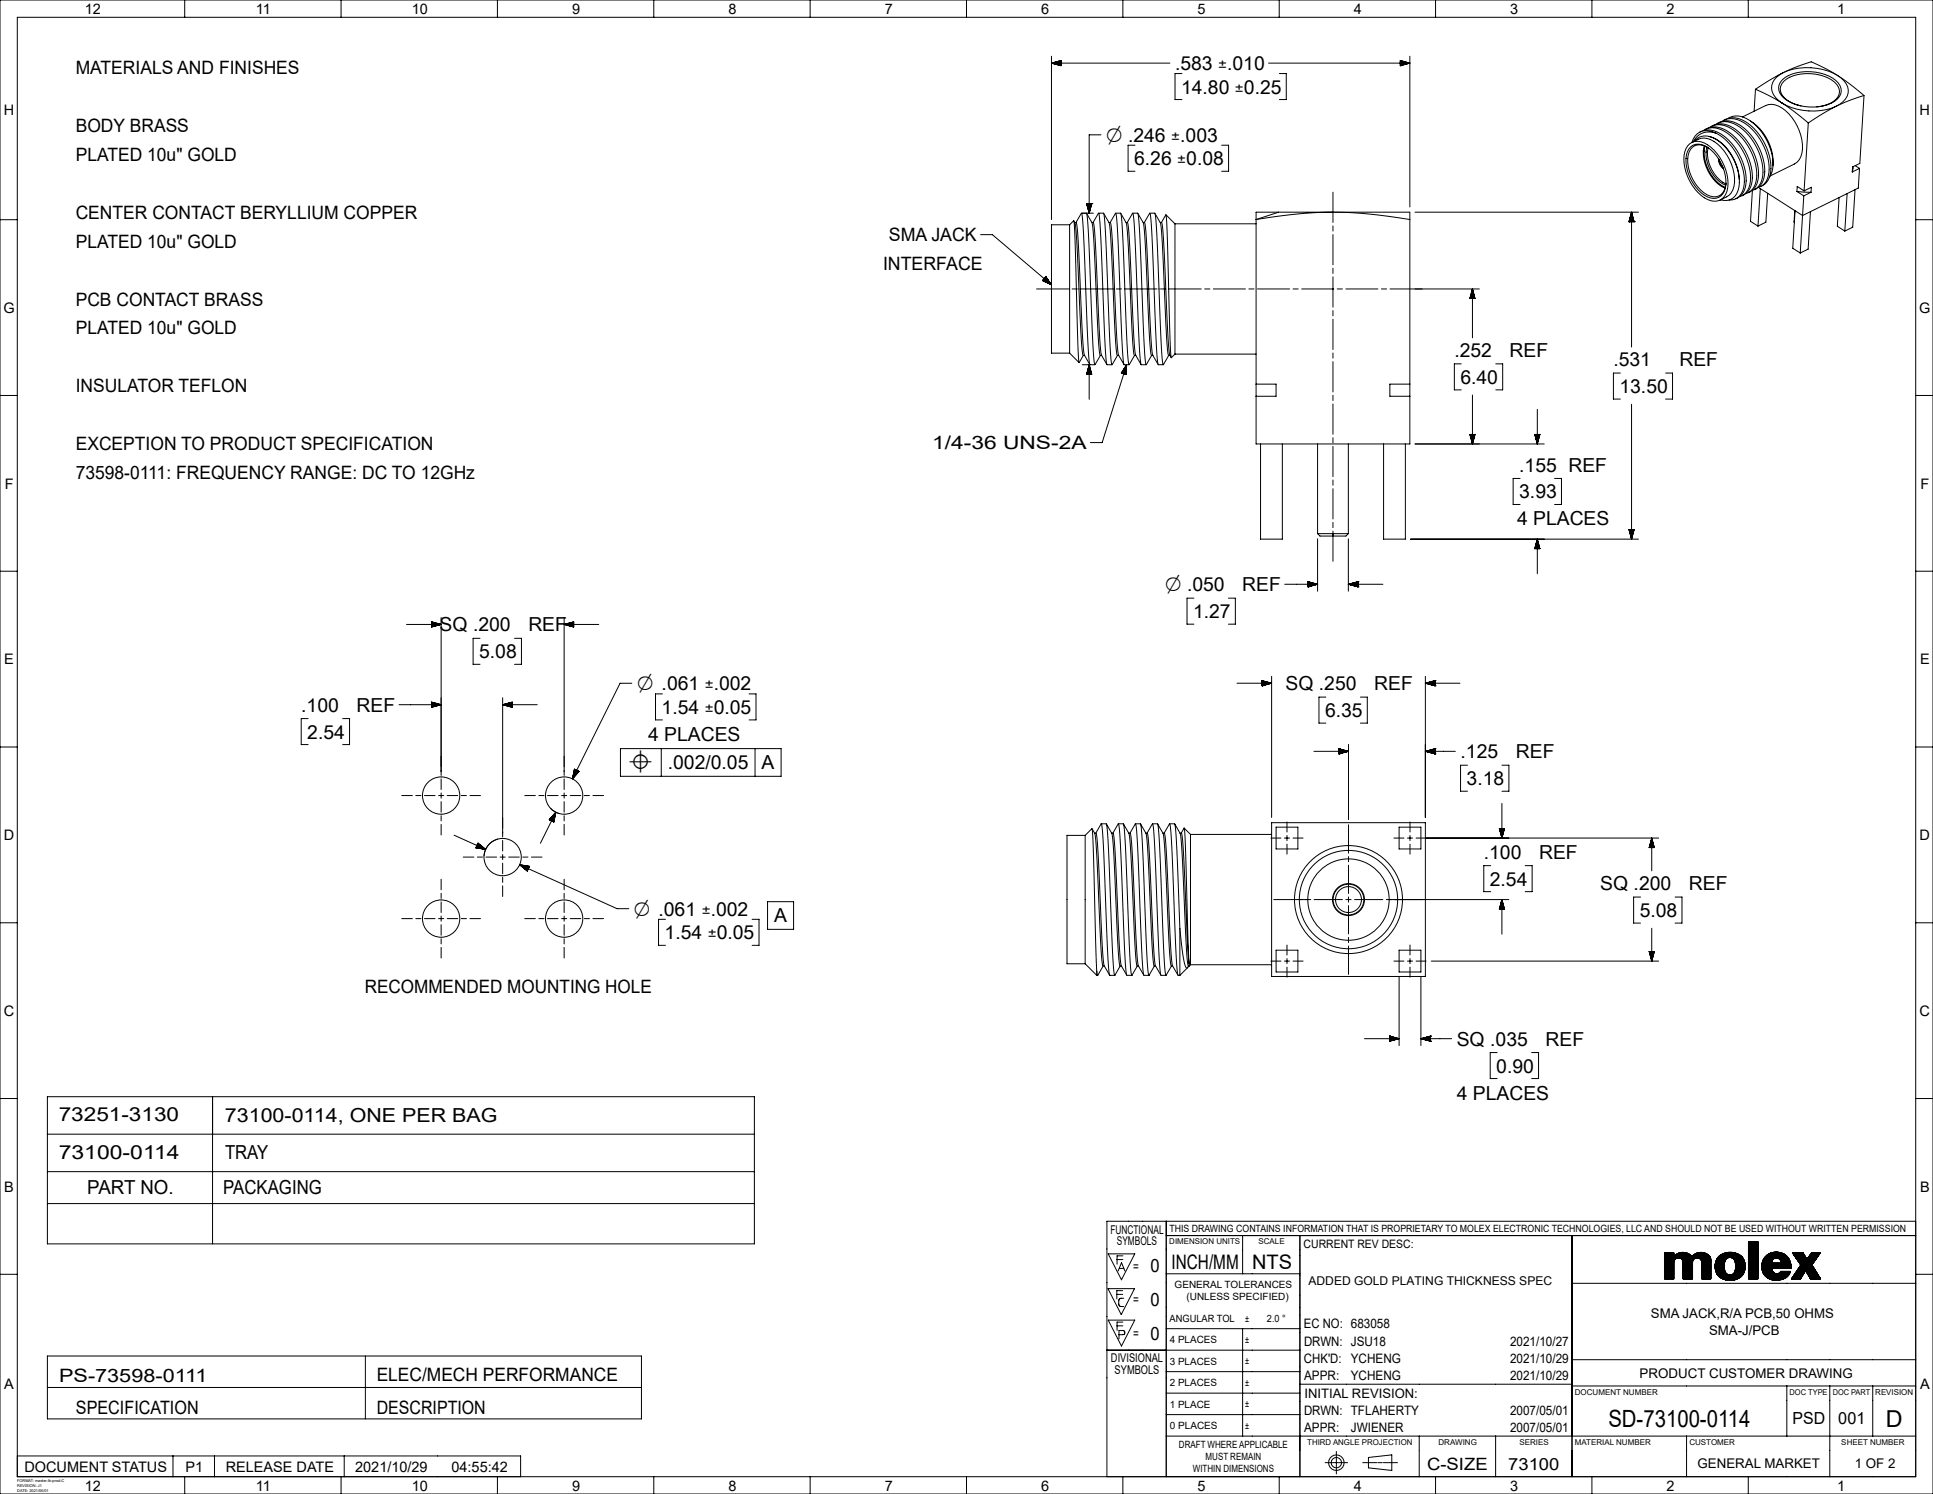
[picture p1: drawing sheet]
<svg xmlns="http://www.w3.org/2000/svg" width="559mm" height="432mm" viewBox="0 0 559 432" stroke-linecap="round" stroke-linejoin="round" font-family="sans-serif">
<defs><g id="words">
<text font-size="6.9" x="465" y="412.3">SD-73100-0114</text>
<text font-size="6.7" x="545.2" y="412.3">D</text>
<text font-size="6.5" x="182" y="222.4">⌖</text>
<g font-size="6.1">
<text x="319.8" y="41">⌀ .246</text>
<text x="336.8" y="170.9">⌀ .050</text>
<text x="184.2" y="199.6">⌀ .061</text>
<text x="183.3" y="264.7">⌀ .061</text>
</g>
<g font-size="5.8">
<text x="338.7" y="366.8">INCH/MM</text>
<text x="361.9" y="366.8">NTS</text>
</g>
<g font-size="5.6">
<text x="339.7" y="20.3">.583</text>
<text x="341.4" y="27">14.80</text>
<text x="327.9" y="47.7">6.26</text>
<text x="420.4" y="103.2">.252</text>
<text x="436.4" y="103.2">REF</text>
<text x="466.4" y="105.8">.531</text>
<text x="485.5" y="105.8">REF</text>
<text x="422.2" y="110.9">6.40</text>
<text x="468.2" y="113.6">13.50</text>
<text x="439.2" y="136.3">.155 REF</text>
<text x="439.2" y="144.1">3.93</text>
<text x="438.5" y="151.9">4 PLACES</text>
<text x="359.1" y="170.9">REF</text>
<text x="344.9" y="178.6">1.27</text>
<text x="127.1" y="182.5">SQ .200</text>
<text x="152.7" y="182.5">REF</text>
<text x="138.5" y="190.3">5.08</text>
<text x="371.6" y="199.5">SQ .250</text>
<text x="397.3" y="199.5">REF</text>
<text x="87.1" y="205.7">.100</text>
<text x="103.1" y="205.7">REF</text>
<text x="191.3" y="206.3">1.54</text>
<text x="383" y="207.2">6.35</text>
<text x="88.8" y="213.5">2.54</text>
<text x="187.4" y="214.1">4 PLACES</text>
<text x="422.2" y="219.2">.125</text>
<text x="438.2" y="219.2">REF</text>
<text x="193.1" y="222.4">.002/0.05</text>
<text x="220.2" y="222.4">A</text>
<text x="424" y="226.9">3.18</text>
<text x="428.9" y="248.2">.100</text>
<text x="444.9" y="248.2">REF</text>
<text x="430.7" y="256">2.54</text>
<text x="462.6" y="257.3">SQ .200</text>
<text x="488.2" y="257.3">REF</text>
<text x="223.8" y="266.6">A</text>
<text x="474" y="265">5.08</text>
<text x="192.1" y="271.5">1.54</text>
<text x="421.1" y="302.2">SQ .035</text>
<text x="446.8" y="302.2">REF</text>
<text x="432.5" y="310">0.90</text>
<text x="421.1" y="317.8">4 PLACES</text>
<text x="17" y="324.1">73251-3130</text>
<text x="65" y="324.2">73100-0114, ONE PER BAG</text>
<text x="17" y="334.9">73100-0114</text>
<text x="65" y="334.9">TRAY</text>
<text x="25.2" y="345.2">PART NO.</text>
<text x="64.6" y="345.1">PACKAGING</text>
</g>
<g font-size="5.3">
<text x="21.9" y="21.5">MATERIALS AND FINISHES</text>
<text x="21.9" y="38.2">BODY BRASS</text>
<text x="21.9" y="46.6">PLATED 10u&quot; GOLD</text>
<text x="21.9" y="63.3">CENTER CONTACT BERYLLIUM COPPER</text>
<text x="21.9" y="71.6">PLATED 10u&quot; GOLD</text>
<text x="257" y="69.8">SMA JACK</text>
<text x="255.3" y="78.1">INTERFACE</text>
<text x="21.9" y="88.3">PCB CONTACT BRASS</text>
<text x="21.9" y="96.7">PLATED 10u&quot; GOLD</text>
<text x="21.9" y="113.4">INSULATOR TEFLON</text>
<text x="21.9" y="130.1">EXCEPTION TO PRODUCT SPECIFICATION</text>
<text x="269.5" y="129.9">1/4-36 UNS-2A</text>
<text x="21.9" y="138.4">73598-0111: FREQUENCY RANGE: DC TO 12GHz</text>
<text x="105.4" y="286.9">RECOMMENDED MOUNTING HOLE</text>
<text x="332.6" y="367.8">0</text>
<text x="332.6" y="377.5">0</text>
<text x="332.6" y="387.3">0</text>
<text x="17.1" y="399.4">PS-73598-0111</text>
<text x="108.9" y="399.1">ELEC/MECH PERFORMANCE</text>
<text x="22" y="408.7">SPECIFICATION</text>
<text x="108.9" y="408.7">DESCRIPTION</text>
</g>
<g font-size="5">
<text x="352.2" y="20.3">±.010</text>
<text x="357" y="27">±0.25</text>
<text x="338.6" y="41">±.003</text>
<text x="340.3" y="47.7">±0.08</text>
<text x="203.7" y="199.6">±.002</text>
<text x="203.7" y="206.3">±0.05</text>
<text x="202.8" y="264.7">±.002</text>
<text x="204.6" y="271.5">±0.05</text>
</g>
<text font-size="4.9" x="412.6" y="424.8">C-SIZE</text>
<g font-size="4.8">
<text x="518.2" y="411.6">PSD</text>
<text x="531.4" y="411.6">001</text>
<text x="436" y="424.7">73100</text>
</g>
<g font-size="4.2">
<text x="24.5" y="4">12</text>
<text x="74" y="4">11</text>
<text x="119" y="4">10</text>
<text x="165.4" y="4">9</text>
<text x="210.6" y="4">8</text>
<text x="255.8" y="4">7</text>
<text x="301" y="4">6</text>
<text x="346.2" y="4">5</text>
<text x="391.4" y="4">4</text>
<text x="436.6" y="4">3</text>
<text x="481.8" y="4">2</text>
<text x="531.1" y="4">1</text>
<text x="1.1" y="33.2">H</text>
<text x="554.9" y="33.2">H</text>
<text x="1" y="90.4">G</text>
<text x="554.8" y="90.4">G</text>
<text x="1.4" y="141.2">F</text>
<text x="555.2" y="141.2">F</text>
<text x="1.3" y="192">E</text>
<text x="555.1" y="192">E</text>
<text x="1.1" y="242.8">D</text>
<text x="554.9" y="242.8">D</text>
<text x="1.1" y="293.6">C</text>
<text x="554.9" y="293.6">C</text>
<text x="1.3" y="344.4">B</text>
<text x="555.1" y="344.4">B</text>
<text x="1.3" y="401.6">A</text>
<text x="555.1" y="401.6">A</text>
<text x="7.1" y="425.3">DOCUMENT STATUS</text>
<text x="53.6" y="425.3">P1</text>
<text x="65.2" y="425.3">RELEASE DATE</text>
<text x="102.7" y="425.3">2021/10/29</text>
<text x="130.5" y="425.3">04:55:42</text>
<text x="24.5" y="430.8">12</text>
<text x="74" y="430.8">11</text>
<text x="119" y="430.8">10</text>
<text x="165.4" y="430.8">9</text>
<text x="210.6" y="430.8">8</text>
<text x="255.8" y="430.8">7</text>
<text x="301" y="430.8">6</text>
<text x="346.2" y="430.8">5</text>
<text x="391.4" y="430.8">4</text>
<text x="436.6" y="430.8">3</text>
<text x="481.8" y="430.8">2</text>
<text x="531.1" y="430.8">1</text>
</g>
<g font-size="3.9">
<text x="327.6" y="367.2">=</text>
<text x="327.6" y="377">=</text>
<text x="477.3" y="381">SMA JACK,R/A PCB,50 OHMS</text>
<text x="327.6" y="386.7">=</text>
<text x="494.1" y="385.8">SMA-J/PCB</text>
<text x="474" y="398.2">PRODUCT CUSTOMER DRAWING</text>
<text x="490.7" y="424.4">GENERAL MARKET</text>
<text x="536.2" y="424.4">1 OF 2</text>
</g>
<g font-size="3.8">
<text x="377" y="383.9">EC NO: 683058</text>
<text x="377" y="388.9">DRWN: JSU18</text>
<text x="436.5" y="388.9">2021/10/27</text>
<text x="377" y="393.9">CHK'D:</text>
<text x="390.5" y="393.9">YCHENG</text>
<text x="436.5" y="393.9">2021/10/29</text>
<text x="377" y="398.9">APPR:</text>
<text x="390.5" y="398.9">YCHENG</text>
<text x="436.5" y="398.9">2021/10/29</text>
<text x="377.1" y="403.9">INITIAL REVISION:</text>
<text x="377" y="408.9">DRWN: TFLAHERTY</text>
<text x="377" y="413.9">APPR:</text>
<text x="390.5" y="413.9">JWIENER</text>
<text x="436.5" y="408.9">2007/05/01</text>
<text x="436.5" y="413.9">2007/05/01</text>
</g>
<g font-size="3.5">
<text x="321" y="356.5">FUNCTIONAL</text>
<text x="322.9" y="360">SYMBOLS</text>
<text x="378.3" y="371.4">ADDED GOLD PLATING THICKNESS SPEC</text>
<text x="321.2" y="393.8">DIVISIONAL</text>
<text x="322.2" y="397.2">SYMBOLS</text>
</g>
<text font-size="3.4" x="376.9" y="360.7">CURRENT REV DESC:</text>
<g font-size="2.9">
<text x="338" y="356.1">THIS DRAWING CONTAINS INFORMATION THAT IS PROPRIETARY TO MOLEX ELECTRONIC TECHNOLOGIES, LLC AND SHOULD NOT BE USED WITHOUT WRITTEN PERMISSION</text>
<text x="339.6" y="372.2">GENERAL TOLERANCES</text>
<text x="343" y="375.8">(UNLESS SPECIFIED)</text>
<text x="338.1" y="382">ANGULAR TOL</text>
<text x="360" y="381.9">±</text>
<text x="366.3" y="382">2.0 °</text>
<text x="338.2" y="388.2">4 PLACES</text>
<text x="360" y="388.2">±</text>
<text x="338.2" y="394.4">3 PLACES</text>
<text x="360" y="394.4">±</text>
<text x="338.2" y="400.6">2 PLACES</text>
<text x="360" y="400.6">±</text>
<text x="338.2" y="406.8">1 PLACE</text>
<text x="360" y="406.8">±</text>
<text x="338.2" y="413">0 PLACES</text>
<text x="360" y="413">±</text>
<text x="340.8" y="418.4">DRAFT WHERE APPLICABLE</text>
<text x="344.8" y="425.6">WITHIN DIMENSIONS</text>
<text x="348.5" y="422">MUST REMAIN</text>
</g>
<text font-size="2.4" x="542.1" y="403.1">REVISION</text>
<g font-size="2.3">
<text x="338" y="359.6">DIMENSION UNITS</text>
<text x="363.8" y="359.6">SCALE</text>
<text x="455.3" y="403.1">DOCUMENT NUMBER</text>
<text x="517.3" y="403.1">DOC TYPE</text>
<text x="529.8" y="403.1">DOC PART</text>
<text x="377.9" y="417.6">THIRD ANGLE PROJECTION</text>
<text x="415.9" y="417.6">DRAWING</text>
<text x="439.2" y="417.6">SERIES</text>
<text x="455.3" y="417.6">MATERIAL NUMBER</text>
<text x="488.4" y="417.6">CUSTOMER</text>
<text x="532.3" y="417.6">SHEET NUMBER</text>
</g>
<g font-size="1.1">
<text x="5" y="428.3">FORMAT: master-tb-prod-C</text>
<text x="5" y="429.7">REVISION: J1</text>
<text x="5" y="431.1">DATE: 2021/05/01</text>
</g>
</g></defs>
<g fill="none" stroke="#000" stroke-width=".29">
<path d="M0 0h558.8v431.8h-558.8zM5 5h548.8v421.8h-548.8zM53.4 0v5M98.6 0v5M143.8 0v5M189 0v5M234.2 0v5M279.4 0v5M304 16.2v47.3M304 18.2h34.2M304 18.2l2.7 .8M304.1 18.3h2.6"/>
<path d="M304.2 18.3h2.5M304.2 18.2h2.5M304.6 18.4h2.1M304.6 18.1h2.1M304.8 18.5h1.9M304.8 18h1.9M305.2 18.6h1.5M305.2 17.9h1.5M305.4 18.6h1.3M305.4 17.9h1.3M305.8 18.7h.9M305.8 17.8h.9"/>
<path d="M306 18.8h.7M306 17.7h.7M306.1 18.8h.6M306.1 17.7h.6M306.5 18.9h.2M306.5 17.6h.2M306.7 19h.1M306.7 17.5h.1M306.7 17.5v1.5M306.7 17.5l-2.7 .7M324.6 0v5M366.7 18.2h40.9"/>
<path d="M369.8 0v5M404.8 17.5h.1M404.8 19h.1M404.8 18.9h.2M404.8 18.8h.8M404.8 18.7h1M404.8 18.6h1.5M404.8 18.4h2.1M404.8 18.3h2.7M404.8 17.6h.2M404.8 17.6l.6 .1M404.8 17.7h.8"/>
<path d="M404.8 17.8h1M404.8 17.8l1.3 .1M404.8 17.9h1.5M404.8 18h1.9M404.8 18.1h2.1M404.8 18.1l2.5 .1M404.8 17.5l2.8 .7M404.8 17.5v1.5M405.4 18.8l-.6 .1M406.1 18.6l-1.3 .1M406.7 18.5h-1.9M407.3 18.3l-2.5 .1"/>
<path d="M407.6 16.2v43.6M407.6 18.2l-2.8 .8M415 0v5M460.2 0v5M505.4 0v5M318.3 39h-3.4v22.6M341.7 21.3h-2v7.5h2M369.8 21.3h2v7.5h-2M491.4 38.1a6.2 6.2 0 0 1 6.8 1.1 16.3 16.3 0 0 1 6.4 14.9 4.5 4.5 0 0 1-2.8 3.3M492.4 37.7a6 6 0 0 1 7.1 .9 16.3 16.3 0 0 1 6.3 14.8 4.2 4.2 0 0 1-2.9 3.4M493 37.4a6.1 6.1 0 0 1 7 .9 16.3 16.3 0 0 1 6.4 14.9 4.4 4.4 0 0 1-2.8 3.4M494.1 39.4a12.9 12.9 0 0 1 8.2 9.2l.5 3.2"/>
<path d="M494.2 36.9a6 6 0 0 1 7 .8 16.3 16.3 0 0 1 6.4 14.8 4.2 4.2 0 0 1-2.9 3.4M494.8 36.5a6.1 6.1 0 0 1 7 .9 16.3 16.3 0 0 1 6.3 14.9 4.4 4.4 0 0 1-2.7 3.4M496 36a6 6 0 0 1 7 .8 16.3 16.3 0 0 1 6.4 14.9 4.2 4.2 0 0 1-2.9 3.3M496.2 38.5a4.5 4.5 0 0 0-7.1 2.7M496.2 38.5l-2.1-.4-1.9 .3-1.5 1-1.2 1.5M496.2 38.5a16.4 16.4 0 0 1 8 15 4.2 4.2 0 0 1-4.3 4.3M496.6 35.6a6.1 6.1 0 0 1 6.9 .9 16.3 16.3 0 0 1 6.4 14.9 4.4 4.4 0 0 1-2.7 3.4M497.8 35.1a6 6 0 0 1 7 .8 16.3 16.3 0 0 1 6.4 14.9 4.2 4.2 0 0 1-2.9 3.4M498.4 34.7a6.1 6.1 0 0 1 6.9 1 16.3 16.3 0 0 1 6.4 14.8 4.4 4.4 0 0 1-2.7 3.4M499.6 34.2l1.1-.5 1.2-.2 2.5 .6 2.8 1.8 2.5 2.8 1.7 3.3 1 3.7v3.2l-.3 1.2-.6 1.2M503.7 33.8l6.7-3.3a5.4 5.4 0 0 1 5.7 1.5 14.2 14.2 0 0 1 4.8 12.3 4.3 4.3 0 0 1-2.1 3.1l-7 3.4M506.1 35a14.5 14.5 0 0 1 6.4 12.8"/>
<path d="M507.5 25.8l3.8 1.8 3.9 2.2M507.5 25.8l-.4 6.4M515.2 29.8a17.8 17.8 0 0 0 15.7 .9M515.2 29.8l3.3 2.3 4.2 3.4M515.3 23a13.1 13.1 0 0 1 12.3-1.5 6.6 6.6 0 0 1 4.6 4 4 4 0 0 1-2.7 4.3 14.2 14.2 0 0 1-13.7-1.4 3.4 3.4 0 0 1-.5-5.4zM515.6 21l7-2.8a1.48 1.48 0 0 1 1.9 .1l6.8 3.6M515.6 21a4.8 4.8 0 0 0-3.3 5.5 6.5 6.5 0 0 0 2.9 3.3M515.6 21a17.8 17.8 0 0 1 15.7 .9M515.6 21l-3.6 1.9-4.5 2.9M522.7 35.5l-1.2 19.7M529.1 29.9a3.6 3.6 0 0 0 2.3-4.8 9.7 9.7 0 0 0-8-3.8 9.5 9.5 0 0 0-8.3 2.9 3.2 3.2 0 0 0 1 4.3 10.4 10.4 0 0 0 4.6 2.1M529.1 29.9l-1.2 .4-2.7 .6"/>
<path d="M529.1 29.9h.1M530.9 30.7l-3.6 1.9-4.6 2.9M531.3 21.9l3.3 2.3 4.3 3.4M531.3 21.9a4.9 4.9 0 0 1 2.7 5.9 6.4 6.4 0 0 1-3.1 2.9M538.9 27.6l-4.5 1.5-3.5 1.6M538.9 27.6l-1.3 19.6-2 1.1-.1 1.4M314.1 58.9h1.5M314.1 58.9l.8 2.7M314.1 58.9h.1M314.2 58.9v.2M314.2 58.9v.3M314.3 58.9v.7"/>
<path d="M314.4 58.9v.9M314.4 58.9l.1 1.3M314.5 58.9v1.5M314.6 58.9v1.7M314.6 58.9l.1 2.1M314.7 58.9v2.2M314.8 58.9v2.6M314.9 58.9v2.4M315 58.9v2.2M315.1 58.9v1.9M315.2 58.9l-.1 1.7M315.2 58.9v1.3"/>
<path d="M315.3 58.9v1.1M315.4 58.9v.7M315.5 58.9v.5M315.6 58.9l-.1 .3M315.6 58.9h.1M315.6 58.9l-.7 2.7M328.1 42h-2v7.5h2M353.2 42h2v7.5h-2M385.3 55.5v8.8M487.4 45.8a3.7 3.7 0 0 1 1.9-3.8 3.7 3.7 0 0 1 4.3 .6 12.9 12.9 0 0 1 5.3 10.6M487.4 45.8a12.6 12.6 0 0 0 6.2 11.1 3.4 3.4 0 0 0 5.2-2.7l.1-1M487.4 45.8l.5 .1"/>
<path d="M487.9 45.9a11.8 11.8 0 0 0 6.5 10.8 3.5 3.5 0 0 0 4.5-3.8M488.5 41.6a4.3 4.3 0 0 1 5.1 .3 13.7 13.7 0 0 1 5.7 13.3 3.8 3.8 0 0 1-5.7 2.5 13.5 13.5 0 0 1-6.5-13.9l.3-.9zM489.1 41.2a5.4 5.4 0 0 1 7.4 .4 14 14 0 0 1 4.8 12.2 5 5 0 0 1-4 4M489.9 40.8l1.1-1 1.4-.5 1.6 .1 1.7 .6 1.8 1.3 1.4 1.4 1.4 1.9 1.2 2.1 .7 2.1 .5 2.3 .1 2.2-.4 1.9-.7 1.4-1.2 .9-1.5 .4-1.6-.2M492.4 43.6h.3M492.4 43.6a11.9 11.9 0 0 0 6.3 10.8M492.7 43.6a11.7 11.7 0 0 0 6.1 10.5M492.7 42.1l-.3 1.5M492.9 42.2l-.2 1.4M493.2 44a10.4 10.4 0 0 0 5.7 9.5M493.5 42.5l-.3 1.5M493.6 43.8l-.4 .2"/>
<path d="M493.8 42.7a10.1 10.1 0 0 0 5.1 10.4M494 42.8a3.6 3.6 0 0 0-4.2-.6 3.6 3.6 0 0 0-1.9 3.7M496.8 45.9h.1M496.8 45.9a3.5 3.5 0 0 0 1.4 2.9M496.9 46.1a3.4 3.4 0 0 0 1.2 2.3M497 46.3l.2 .7 .8 1.2M498.9 53v.2M506.6 55l-.6 9 2.2 1.3M508.3 54.2l12.8 8.1M508.9 54.5l-.7 10.8M511 55.9l-.5 8.3-2.3 1.1M519.5 55.3l4 .3"/>
<path d="M519.5 55.3l1.9 1.3M521.4 56.6l-.3 5.7M521.5 55.2l-2-1.3v1.4M521.5 55.2l2.1-1.1-.1 1.5M523.5 55.6l-2.1 1M531.7 57.1l-.6 8.3 2.2 1.4M534 56l-.7 10.8M535.7 48.2l-.2 1.5M536.3 54.8l-.7 10.9-2.3 1.1M536.3 47.9l1.3 .8M537.6 48.7l-.4 5.7-16.1 7.9M537.6 48.7l-2.1 1"/>
<path d="M0 63.5h5M283.5 67.8h3.4l17.1 14.5M302.3 80l1.7 2.3M302.3 80l-.9 1.1M302.3 80h.1M309.2 65h-5.2v37.1h5.2M309.2 65v37.1M310.4 63.8l-1.2 1.2M310.4 63.8l.4 5.2 .8 29.2 .3 6.6-2.7-2.7M310.4 63.8l.3 .6M310.7 64.3h.4M310.7 64.3a417.5 417.5 0 0 1 1.7 29.6l.4 6.6 .3 2.2"/>
<path d="M311.1 64.3l1.5-2.7a254 254 0 0 1 1.4 25.1v1.6a135.3 135.3 0 0 0 1.1 17.1M311.1 64.3a173.5 173.5 0 0 1 1.3 20.7v1.5a139.1 139.1 0 0 0 1.1 16.2M312.6 61.6h3.5M315.6 64.3h.4a200.4 200.4 0 0 1 1.4 22.2 138.5 138.5 0 0 0 1 16.2l1.6 2.7M317.5 61.7l.1-.1a254 254 0 0 1 1.3 25.1l.1 1.6a135.3 135.3 0 0 0 1 17.1h1.5M317.5 61.7l-1.5 2.6M317.6 61.6h1.4a224.2 224.2 0 0 1 1.3 23.5l.1 3.2a135.3 135.3 0 0 0 1.1 17.1l1.5-2.7M319 61.7l1.6 2.7M320.6 64.3h.4M320.6 64.4a430.6 430.6 0 0 1 1.7 30l.4 6.6 .3 1.7M320.9 64.3l1.6-2.7a255.7 255.7 0 0 1 1.4 25.3 156.4 156.4 0 0 0 1.1 18.5h1.4M321 64.3a200.4 200.4 0 0 1 1.3 22.2 137.4 137.4 0 0 0 1.1 16.2"/>
<path d="M322.5 61.6h1.4a224.2 224.2 0 0 1 1.3 23.5l.1 3.2a135.3 135.3 0 0 0 1.1 17.1l1.6-2.7M324 61.7l1.5 2.7M325.5 64.3h.4M325.5 64.4a419.9 419.9 0 0 1 1.7 29.5l.4 6.6 .4 2.2M325.9 64.3l1.6-2.7a254 254 0 0 1 1.3 25.1l.1 1.6a135.3 135.3 0 0 0 1 17.1h1.4M325.9 64.3a200.3 200.3 0 0 1 1.4 22.2 139.7 139.7 0 0 0 1 16.2M327.5 61.6h1.4M328.9 61.6a254 254 0 0 1 1.3 25.1l.1 1.6a135.3 135.3 0 0 0 1 17.1l1.6-2.7M328.9 61.7l.8 1.3a8.4 8.4 0 0 1 1.2 5.2l.8 16.8a140 140 0 0 0 1.2 17.7h.4M330.5 64.3h.3a173.5 173.5 0 0 1 1.3 20.7l.1 1.5a139.5 139.5 0 0 0 1.1 16.2l1.5 2.7M332.3 61.7l.1-.1a255.7 255.7 0 0 1 1.3 25.3 156.2 156.2 0 0 0 1.2 18.5h1.4M332.3 61.7l-1.5 2.6"/>
<path d="M332.4 61.6h1.4a224.2 224.2 0 0 1 1.3 23.5l.1 3.2a135.3 135.3 0 0 0 1.1 17.1l1.6-2.7M333.9 61.7l1.5 2.7M335.4 64.3h.4M335.4 64.4a418.9 418.9 0 0 1 1.6 29.5l.5 6.6 .3 2.2M335.8 64.3a108.9 108.9 0 0 1 1.1 16.1l.1 3.1M337 62.1l-1.3 2.2M339.7 64.7l-2.6-2.6 .3 6.3 .9 30 .3 5M339.7 64.7v37.6M339.7 64.7h23.4M363.1 63.5v64.8h44.5v-64.8M369.6 61.3h-6.5v2.2M369.6 61.3h15.7"/>
<path d="M369.6 61.3l-6.5 2.2M385.3 61.3a130.3 130.3 0 0 1 22.3 2.2M385.3 61.3h22.3v2.2M385.3 61.3a130.3 130.3 0 0 0-22.2 2.2M385.3 65.3v1.5M385.3 67.8v8.7M385.3 77.5v1.5M409.1 61.3h64.6M470.9 64.1h.1M470.9 64.1h1.5M471 63.7v.4M471.1 63.5v.6"/>
<path d="M471.2 63.1v1M471.2 62.9v1.2M471.3 62.7v1.4M471.4 62.4v1.7M471.4 62.2v1.9M471.5 61.8v2.3M471.6 61.6v2.5M471.7 61.3v39M471.7 61.3l-.8 2.8M471.7 61.3l.7 2.8M471.7 61.4v2.7M471.8 61.8v2.3"/>
<path d="M471.8 62v2.1M471.9 62.4v1.7M472 62.6v1.5M472.1 62.9v1.2M472.1 63.1v1M472.2 63.3v.8M472.3 63.7v.4M472.3 63.9v.2M472.4 64.1h.1M518.8 60.9l-.1 3.5M518.9 60.9l-.6 10.8 2.1 1.4M521.1 62.3l-.7 10.8"/>
<path d="M523.4 61.2l-.7 10.8-2.3 1.1M553.8 63.5h5M299.7 83.5h9.2M301.4 81.1l2.6 1.2M301.4 81.1h.1M301.5 81l.2 .3M301.5 81l.4 .4M301.6 80.9l.7 .6M301.6 80.9l.9 .7M301.6 80.8l1 .9M301.7 80.8l1.3 1.1M301.7 80.7l1.5 1.2"/>
<path d="M301.8 80.7l1.7 1.4M301.8 80.6l1.9 1.6M301.9 80.5l1.9 1.6M301.9 80.4l1.8 1.5M302 80.4l1.6 1.4M302 80.3l1.3 1.1M302.1 80.3l1.1 1M302.1 80.2l.9 .7M302.2 80.1l.7 .7M302.2 80.1l.5 .4M302.3 80.1l.3 .2M302.3 80l.2 .1"/>
<path d="M309.9 83.5h1.5M312.4 83.5h9.3M322.7 83.5h1.5M325.2 83.5h9.3M335.5 83.5h1.5M337 83.5l.1 3a138.5 138.5 0 0 0 1.1 16.2M338 83.5h9.3M348.3 83.5h1.5M350.8 83.5h9.2M361 83.5h1.5M363.5 83.5h9.3M373.8 83.5h1.5"/>
<path d="M376.3 83.5h9.3M385.3 80v8.8M385.3 89.8v1.5M385.3 92.3v8.7M386.6 83.5h1.5M389.1 83.5h9.2M399.3 83.5h1.5M401.8 83.5h25.9M424.9 86.3h1.5M425 86.1v.2M425 85.9v.4M425.1 85.5v.8"/>
<path d="M425.2 85.3v1M425.2 85.1v1.2M425.3 84.7v1.6M425.4 84.6v1.7M425.5 84.2v2.1M425.5 84v2.3M425.6 83.6v2.7M425.7 83.5v14.1M425.7 83.5l-.8 2.8M425.7 83.5l.7 2.8M425.7 83.8v2.5M425.8 84v2.3"/>
<path d="M425.9 84.4v1.9M425.9 84.6v1.7M426 84.9v1.4M426.1 85.1v1.2M426.1 85.3v1M426.3 85.7v.6M426.3 85.9v.4M426.4 86.3h.1M0 114.3h5M312.9 105.4h3.6M313.1 102.7h.4M313.2 102.7l-1.2 2.1"/>
<path d="M313.5 102.7l1.6 2.7M314.1 108.2h1.5M314.2 108v.2M314.2 107.8v.4M314.3 107.4v.8M314.4 107.2v1M314.5 106.8v1.4M314.5 106.6v1.6M314.6 106.5v1.7M314.7 106.1v2.1M314.7 105.9v2.3M314.8 105.5v2.7"/>
<path d="M314.9 105.4v10M314.9 105.4l-.8 2.8M314.9 105.4l.7 2.8M314.9 105.7v2.5M315 105.9v2.3M315.1 106.3v1.9M315.1 106.5v1.7M315.2 106.8v1.4M315.3 107v1.2M315.4 107.4v.8M315.5 107.6v.6M315.5 107.8v.4"/>
<path d="M315.6 108.2h.1M318.1 102.7l-1.6 2.7a256.1 256.1 0 0 1-1.3-25.2 156.2 156.2 0 0 0-1.1-18.6l.8 1.4a8.4 8.4 0 0 1 1.2 5.2l.9 18.2a120.5 120.5 0 0 0 1.1 16.3h.4M323 102.7h.4M323.4 102.7l1.5 2.7M324.2 107.8l1.4 .5M324.2 107.8h.1M324.3 107.7l-.1 .1M324.6 107.2l-.3 .6 .1-.3M324.9 106.7l-.5 1.2 .3-.9M325 106.5l-.4 1.4M325.2 106.2l-.5 1.8M325.4 105.8l-.7 2.2 .6-2"/>
<path d="M325.6 108.3h.1M325.6 108.1l-.1 .1M325.6 107.7l-.2 .5M325.6 107.5l-.2 .7M325.6 107.1l-.3 1.1M325.6 106.9l-.4 1.3M325.6 106.7l-.4 1.4M325.6 105.5l-.8 2.5M325.7 106.3l-.6 1.8M325.7 106.1l-.7 2M325.7 105.7l-.8 2.4M325.7 105.4l-7.1 22.5h-3.4"/>
<path d="M325.7 105.4l-1.5 2.4M325.7 105.4l-.1 2.9M328 102.7h.3M328.3 102.7l1.6 2.7M337.8 102.7h.4M338.2 102.7l.4 .7M339.7 102.3l-1.1 1.1M339.7 102.3h23.4M363.1 111h5.8v3.5h-5.8M385.3 116.8v8.7M385.3 102v1.5M385.3 104.5v8.8"/>
<path d="M385.3 114.3v1.5M407.6 111h-5.8v3.5h5.8M422.4 105.2h-2v7.5h2M425.7 114.2v14.1M432.4 105.2h2v7.5h-2M444.4 118.3v10M468.4 107.8h-2v7.5h2M471.7 116.8v39M481.5 107.8h2v7.5h-2M553.8 114.3h5M364.4 128.3v27.5h6.3v-27.5M380.9 128.3v25.9"/>
<path d="M385.3 126.5v1.5M385.3 129v8.7M385.3 138.7v1.5M389.8 128.3v25.9M400 128.3v27.5h6.3v-27.5M409.1 128.3h37.3M424.9 125.6h1.5M424.9 125.6l.8 2.7M424.9 125.6l.1 .2M425 125.6v.3M425.1 125.6v.7M425.2 125.6v.9"/>
<path d="M425.2 125.6v1.1M425.3 125.6v1.5M425.4 125.6v1.7M425.4 125.6l.1 2.1M425.5 125.6v2.2M425.6 125.6v2.6M425.7 125.6v2.4M425.8 125.6v2.2M425.9 125.6v1.9M426 125.6l-.1 1.7M426 125.6v1.3M426.1 125.6v1.1"/>
<path d="M426.2 125.6l-.1 .9M426.3 125.6v.5M426.3 125.6v.3M426.4 125.6l-.7 2.7M426.4 125.6h.1M439.4 138.3h-2v7.5h2M443.7 125.6h1.4M443.7 125.6l.7 2.7M443.7 125.6h.1M443.7 125.6l.1 .3M443.8 125.6v.5M443.9 125.6v.7"/>
<path d="M443.9 125.6l.1 1.1M444 125.6v1.3M444.1 125.6v1.7M444.2 125.6v1.9M444.2 125.6l.1 2.2M444.3 125.6v2.4M444.5 125.6l-.1 2.6M444.5 125.6v2.2M444.6 125.6v2.1M444.7 125.6v1.7M444.7 125.6v1.5M444.8 125.6v1.3"/>
<path d="M444.9 125.6v.9M445 125.6l-.1 .7M445 125.6v.3M445.1 125.6l-.7 2.7M445.1 125.6v.2M449.4 138.3h2v7.5h-2M380.9 154.2h4.4M380.9 154.2l.7 .7h3.7M380.9 155.7v15.2M385.3 154.2h4.5M385.3 153.5v8.7M385.3 141.2v8.8"/>
<path d="M385.3 151v1.5M385.3 154.2v.7M389.8 154.2l-.7 .7h-3.8M389.8 155.7v15.2M407.8 155.8h65.9M443.7 158.6h.1M443.7 158.6h1.4M443.8 158.2v.4M443.8 158v.6M443.9 157.8v.8M444 157.4v1.2M444 157.2v1.4"/>
<path d="M444.1 156.9v1.7M444.2 156.7v1.9M444.3 156.3v2.3M444.3 156.1v2.5M444.4 155.8v10M444.4 155.8l-.7 2.8M444.4 155.8l.7 2.8M444.4 155.9v2.7M444.5 156.3v2.3M444.6 156.5v2.1M444.7 156.9v1.7M444.7 157.1v1.5"/>
<path d="M444.8 157.2v1.4M444.9 157.6v1M444.9 157.8v.8M445 158.2v.4M445.1 158.4v.2M470.9 153.1h1.5M470.9 153.1l.8 2.7M470.9 153.1h.1M471 153.1v.4M471.1 153.1v.5M471.1 153.1l.1 .9M471.2 153.1v1.1"/>
<path d="M471.3 153.1v1.3M471.3 153.1l.1 1.7M471.4 153.1v1.9M471.5 153.1v2.3M471.6 153.1v2.4M471.7 153.1v2.6M471.8 153.1v2.3M471.9 153.1l-.1 2.1M471.9 153.1v1.7M472 153.1v1.5M472.1 153.1v1.1M472.1 153.1v.9"/>
<path d="M472.2 153.1v.7M472.3 153.1v.4M472.4 153.1l-.1 .2M472.4 153.1l-.7 2.7M0 165.1h5M124.8 179.7h.1M124.8 179.8h.4M124.8 179.9h.5M124.8 179.9h.7M124.8 180h1.1M124.8 179.7v1.5M124.8 179.7l2.7 .8"/>
<path d="M127.5 178.5v45.6M163.1 178.5v45.6M165.1 179.9h.7M165.3 179.9h.5M165.5 179.8h.3M165.8 179.7h.1M165.8 179.7v1.5M165.8 179.7l-2.7 .8M345.1 172.9h-2v7.5h2M355.1 172.9h2v7.5h-2M371.4 168.9h9.5M378.1 168.1h.1"/>
<path d="M378.1 169.6h.1M378.1 168.1l2.8 .8M378.1 168.1v1.5M378.1 168.2h.2M378.1 168.2h.4M378.1 168.3h.8M378.1 168.4h1M378.1 168.4l1.4 .1M378.1 168.5h1.6M378.1 168.6h1.9M378.1 168.7h2.1M378.1 168.7h2.3"/>
<path d="M378.1 168.8h2.7M378.1 169.6h.2M378.1 169.4h.8M378.1 169.3h1.4M378.1 169.2h1.6M378.1 169h2.1M378.7 169.5h-.6M379.3 169.3l-1.2 .1M380 169.1h-1.9M380.6 168.9l-2.5 .1M380.9 168.9l-2.8 .7M389.8 168.9h10"/>
<path d="M389.8 168.9l2.7 .7M389.9 168.8h2.6M390.1 168.9h2.4M390.3 168.7h2.2M390.4 168.7h2.1M390.4 169h2.1M390.6 168.6h1.9M390.6 169.1h1.9M391 168.5h1.5M391 169.2h1.5M391.2 168.5h1.3M391.2 169.3h1.3"/>
<path d="M391.4 169.3h1.1M391.6 168.4h.9M391.8 168.3h.7M391.8 169.4h.7M392 169.5h.5M392.2 168.2h.3M392.3 168.2h.2M392.3 169.6h.2M392.5 169.6h.1M392.5 168.1h.1M392.5 168.1v1.5M392.5 168.1l-2.7 .8"/>
<path d="M553.8 165.1h5M117.5 180.5h10M124.8 181.1h.4M124.8 181h.9M124.8 180.8h1.5M124.8 180.8h1.7M124.8 180.6h2.3M124.8 180.1h1.3M124.8 180.1l1.7 .1M124.8 180.2h1.9M124.8 180.3l2.3 .1M124.8 180.4h2.4"/>
<path d="M125 181.2h-.2M125.5 181l-.7 .1M126.1 180.9h-1.3M126.9 180.7h-2.1M127.4 180.5l-2.6 .1M127.5 180.5l-2.7 .7M138.8 184.5h-2v7.5h2M148.7 184.5h2v7.5h-2M163.1 180.5l2.7 .7M163.1 180.5h10M163.2 180.5h2.6M163.4 180.4h2.4"/>
<path d="M163.6 180.6h2.2M163.6 180.4h2.2M163.7 180.7h2.1M163.9 180.2h1.9M164.1 180.8h1.7M164.1 180.2h1.7M164.3 180.8h1.5M164.5 180.9h1.3M164.5 180.1h1.3M164.7 180h1.1M164.9 181h.9M165.1 181h.7"/>
<path d="M165.5 181.1h.3M165.6 181.2h.2M182.7 197.5h-3.4l-13.8 27.6M357.6 197.5h10M364.9 196.7h.1M364.9 198.2h.1M364.9 196.7l2.7 .8M364.9 196.7v1.5M364.9 196.8h.1M364.9 196.8l.5 .1M364.9 196.9h.7M364.9 197h1.1"/>
<path d="M364.9 197.1h1.3M364.9 197.1l1.7 .1M364.9 197.2h1.9M364.9 197.3h2M364.9 197.3l2.4 .1M364.9 198.1h.3M364.9 198h.9M364.9 197.8h1.5M364.9 197.6h2M364.9 197.6h2.2M365.6 198l-.7 .1M366.2 197.9h-1.3"/>
<path d="M366.8 197.7l-1.9 .1M367.5 197.5h-2.6M367.6 195.5v40.8M367.6 197.5l-2.7 .7M412.1 195.5v40.8M412.1 197.5h10M412.1 197.5l2.7 .7M412.1 197.5h2.7M412.3 197.4h2.5M412.5 197.6h2.3M412.7 197.3h2.1M412.7 197.6h2.1"/>
<path d="M412.9 197.2h1.9M412.9 197.7h1.9M413.1 197.2h1.7M413.3 197.8h1.5M413.5 197.1h1.3M413.5 197.9h1.3M413.7 197h1.1M413.9 198h.9M414 196.9h.8M414 198h.8M414.2 196.9h.6M414.4 198.1h.4"/>
<path d="M414.6 196.8h.2M414.6 198.2h.2M414.8 198.2h.1M414.8 196.7h.1M414.8 196.7v1.5M414.8 196.7l-2.7 .8M0 215.9h5M89.1 207.7h-2v7.5h2M99.1 207.7h2v7.5h-2M115.3 203.7h12.2M124.8 202.9l2.7 .8M124.8 202.9v1.5"/>
<path d="M124.8 202.9h.1M124.8 203h.4M124.8 203.1h.5M124.8 203.1h.7M124.8 203.2h1.1M124.8 203.3h1.3M124.8 203.3l1.7 .1M124.8 203.4h1.9M124.8 203.5l2.3 .1M124.8 203.6h2.4M124.8 204.3h.4M124.8 204.2h.9"/>
<path d="M124.8 204h1.5M124.8 204h1.7M124.8 203.8h2.3M125 204.4h-.2M125.5 204.2l-.7 .1M126.1 204.1h-1.3M126.9 203.9h-2.1M127.4 203.7l-2.6 .1M127.5 203.7l-2.7 .7M145.3 201.7v40.2M145.3 203.7h10M145.3 203.7l2.8 .7"/>
<path d="M145.4 203.7h2.7M145.6 203.6h2.5M145.8 203.6h2.3M145.8 203.8h2.3M146 203.9h2.1M146.2 203.4h1.9M146.3 203.4h1.8M146.3 204h1.8M146.5 204h1.6M146.7 203.3h1.4M146.7 204.1h1.4M146.9 203.2h1.2"/>
<path d="M147.1 204.2h1M147.3 203.1h.8M147.3 204.2h.8M147.5 203.1h.6M147.7 203h.4M147.7 204.3h.4M147.9 204.4h.2M148.1 202.9h.1M148.1 202.9v1.5M148.1 202.9l-2.8 .8M179.4 216.4h46.4v8h-46.4zM191.2 216.4v8"/>
<path d="M191.5 200.6h-2v7.5h2M216.5 200.6h2v7.5h-2M218.3 216.4v8M379.8 217.2h10M383.3 201.5h-2v7.5h2M387.1 216.4h.1M387.1 217.9h.1M387.1 217.8h.2M387.1 217.7h.7M387.1 217.5h1.3M387.1 217.4h1.9M387.1 217.3h2.1"/>
<path d="M387.1 216.5h.2M387.1 216.5h.4M387.1 216.6h.7M387.1 216.7h.9M387.1 216.7l1.3 .1M387.1 216.8h1.5M387.1 216.9h1.7M387.1 216.9l2.1 .1M387.1 217h2.3M387.1 217.1h2.6M387.1 216.4l2.7 .8M387.1 216.4v1.5"/>
<path d="M387.6 217.7l-.5 .1M388.2 217.6h-1.1M388.8 217.4l-1.7 .1M389.5 217.2l-2.4 .1M389.8 215.2v21.7M389.8 217.2l-2.7 .7M393.3 201.5h2v7.5h-2M412.1 217.2h8.6M412.1 217.2l2.7 .7M412.1 217.1h2.7M412.3 217.2h2.5M412.5 217h2.3"/>
<path d="M412.7 217.3h2.1M412.7 217h2.1M412.9 217.4h1.9M413.1 217.4h1.7M413.1 216.9h1.7M413.3 216.8h1.5M413.5 217.5h1.3M413.5 216.8h1.3M413.7 217.6h1.1M413.9 216.7h.9M414 217.7h.8M414 216.6h.8"/>
<path d="M414.2 217.7h.6M414.4 216.5h.4M414.6 217.8h.2M414.6 216.5h.2M414.8 217.9h.1M414.8 216.4h.1M414.8 216.4v1.5M414.8 216.4l-2.7 .8M553.8 215.9h5M116.1 229.9h3.1M120.2 229.9h1.5M122.7 229.9h3.1"/>
<path d="M126.8 229.9h1.5M127.5 225.1v3.1M127.5 229.2v1.5M127.5 231.7v3.1M127.5 235.8v1.5M127.5 238.3v3M129.3 229.9h3M133.3 229.9h1.5M135.8 229.9h3.1M151.7 229.9h3.1M155.8 229.9h1.5M158.3 229.9h3"/>
<path d="M158.8 236.9l1.3 .7M158.8 236.9h.1M159.1 236.6l-.3 .3 .1-.2M159.2 233.6l1.1 .9 1.3 .6M159.4 236.2l-.4 .8 .3-.7M159.8 235.7l-.7 1.4 .6-1.2M160.1 235.4l-.9 1.7M160.1 237.6h.1M160.2 237.4l-.1 .1M160.2 235.3l-.9 1.8M160.2 237l-.2 .5M160.3 236.8l-.4 .7"/>
<path d="M160.4 236.4l-.5 1M160.4 235.1l-1.1 2.1M160.4 236.2l-.6 1.2M160.4 236l-.6 1.4M160.5 235.4l-.8 1.9 .8-1.7M160.6 234.8l-1.2 2.4M160.6 235.1l-1 2.2M160.7 234.8l-4.5 8.9M160.7 234.8l-1.9 2.1M160.7 234.8l-.6 2.8M162.3 229.9h1.5M163.1 225.1v3.1"/>
<path d="M163.1 229.2v1.5M163.1 231.7v3.1M163.1 235.8v1.5M163.1 238.3v3M164.8 229.9h3.1M165.6 224.4l1-1.8-1 2M165.7 223.9l.7-1.4-.7 1.6M165.9 223.3l.4-.9-.5 1.1M166.1 222.3l1.3 .7M166.1 222.3l-.6 2.8M166.1 222.3h.1M166.1 222.3l-.1 .2"/>
<path d="M166.1 222.4l-.1 .3M166.2 222.4l-.3 .7M166.7 222.6l-1.2 2.4M166.8 222.7l-1.1 2.2M166.9 223.6l.3-.7-.6 1M166.9 222.7l-1.1 2M166.9 222.8l-.8 1.7M167 222.8l-.8 1.5M167.1 222.8l-.6 1.2M167.2 222.9l-.2 .5M167.3 223l-.2 .3M167.4 223h.1"/>
<path d="M167.4 223l-1.9 2.1M168.9 229.9h1.5M171.4 229.9h3.1M315.7 239.5l-2 1.9M315.7 239.5l.4 6 1 35.2M315.7 239.5a6.3 6.3 0 0 1 1.1 4.3l1 19.1a120.5 120.5 0 0 0 1.1 16.3M318.4 238.1l-1.6 2.7M318.4 238.1a254.1 254.1 0 0 1 1.3 25.1l.1 1.6a135.3 135.3 0 0 0 1 17.1h1.5M318.4 238.1h1.4M319.8 238.1a254.1 254.1 0 0 1 1.3 25.1l.1 1.6a135.3 135.3 0 0 0 1.1 17.1M319.8 238.1l1.6 2.7M323.3 238.1l-1.6 2.7"/>
<path d="M323.3 238.1h1.4a254.1 254.1 0 0 1 1.4 25.1v1.6a135.3 135.3 0 0 0 1.1 17.1M323.3 238.1a254.1 254.1 0 0 1 1.3 25.1l.1 1.6a135.3 135.3 0 0 0 1.1 17.1h1.4M323.3 238.1h.1M324.8 238.1l1.5 2.7M328.2 238.1h1.5a254.1 254.1 0 0 1 1.3 25.1l.1 1.6a135.3 135.3 0 0 0 1 17.1M328.2 238.1a254.1 254.1 0 0 1 1.4 25.1v1.6a135.3 135.3 0 0 0 1.1 17.1h1.4M328.2 238.1l-1.5 2.7M329.7 238.1l.8 1.4a8.4 8.4 0 0 1 1.2 5.2l.9 18.2a120.5 120.5 0 0 0 1.1 16.3M333.2 238.1a254.1 254.1 0 0 1 1.3 25.1l.1 1.6a135.3 135.3 0 0 0 1 17.1h1.5M333.2 238.1l-1.6 2.7M333.2 238.1h1.4M334.6 238.1a254.1 254.1 0 0 1 1.3 25.1l.1 1.6a135.3 135.3 0 0 0 1.1 17.1"/>
<path d="M334.6 238.1l1.6 2.7M338.1 238.1l-1.6 2.7M338.1 238.1h1.4a263.4 263.4 0 0 1 1.4 26.1l.2 4.2M338.1 238.1a254.1 254.1 0 0 1 1.4 25.1v1.6a135.3 135.3 0 0 0 1.1 17.1h.5M338.1 238.1h.1M339.6 238.1l1.5 2.7M342.3 239.3l-.8 1.5M342.3 239.3l.4 5.4 1.1 33.9M342.3 239.3l1.9 1.9M367.6 237.8h44.5v44.4h-44.5zM368.9 239.1h6.3v6.3h-6.3zM372 237.6v2.9"/>
<path d="M389.8 238.4v8.2M404.5 239.1h6.3v6.3h-6.3zM407.6 237.6v2.9M424.2 221.2h-2v7.5h2M433.4 239.5h.1M433.4 239.5h1.5M433.4 239.5l.8 2.7M433.5 239.5v.2M433.5 239.5v.3M433.6 239.5v.7M433.7 239.5v.9M433.7 239.5l.1 1.3"/>
<path d="M433.8 239.5v1.5M433.9 239.5v1.9M434 239.5v2.1M434.1 239.5v2.2M434.1 239.5l.1 2.6M434.2 232.2v10M434.2 221.2h2v7.5h-2M434.3 239.5v2.4M434.4 239.5v2.1M434.5 239.5l-.1 1.9M434.5 239.5v1.5M434.6 239.5v1.3"/>
<path d="M434.7 239.5l-.1 1.1M434.7 239.5v.7M434.8 239.5v.5M434.9 239.5v.2M434.9 239.5h.1M434.9 239.5l-.7 2.7M127.5 254.1v3.1M127.5 258.2v1.5M131.3 241.4l9.1 4.1M133.9 247.7h3.1M137.6 245l2.8 .5M137.6 245h.1"/>
<path d="M137.6 245l.4 .1M137.6 244.9l.6 .2M137.7 244.9l.9 .3M137.7 244.8l1 .4M137.8 244.6l1.7 .8M137.8 244.5l2.1 .9M137.9 244.4l2.2 1.1M137.9 244.3l2.3 1M138 244.2l2 1M138 247.7h1.5M138 244l1.4 .7M138.1 244l1 .4"/>
<path d="M138.1 243.9l.8 .4M138.1 243.8l.5 .3M138.1 243.8l.4 .1M138.2 243.7l.1 .1M138.2 243.7l2.2 1.8M138.2 243.7l-.6 1.3M138.2 243.7h.1M139.1 245.3l-1.4-.6 1.6 .6M139.6 244.8l-1.6-.7 1.7 .8M140.5 247.7h3.1M143.9 242.5a5.4 5.4 0 0 0-4 4.9M144.6 247.7h1.5"/>
<path d="M145.3 242.9v3.1M145.3 247v1.5M145.3 249.5v3M145.3 253.5v1.5M145.3 256v3.1M147.1 247.7h3M150.2 249.9l28.2 12.7h3.4M150.2 249.9l2.2 1.8M150.2 249.9l2.8 .5M150.4 250.1l2.3 1M150.5 250l2.3 1M150.6 250.2l2.1 1"/>
<path d="M150.7 250l2.1 .9-1.9-.9M150.9 250.5l1.7 .8M151.1 250.6l1.5 .8M151.1 247.7h1.5M151.3 250.1l1.6 .7-1.4-.7M151.4 250.9l1.1 .6-1-.5M151.7 251.1l.8 .5-.5-.2M151.9 250.2l1 .4-.8-.4M152.1 251.5l.4 .1M152.4 251.7h.1M152.4 250.3l.6 .2M152.6 250.3l.4 .2"/>
<path d="M152.8 250.4h.2M153 250.4h.1M153 250.4l-.6 1.3M153.6 247.7h3.1M163.1 254.1v3.1M163.1 258.2v1.5M313.7 241.4h-5.2v37.1h5.2M313.7 241.4v37.1M316.4 240.8h.4a173.6 173.6 0 0 1 1.3 20.7l.1 1.4a139.6 139.6 0 0 0 1 16.3M321.4 240.8h.3M321.4 240.8a421.1 421.1 0 0 1 1.6 29.5l.6 8 .1 .9h.5M321.7 240.8a173.6 173.6 0 0 1 1.3 20.7l.1 1.4a139.6 139.6 0 0 0 1.1 16.3l1.5 2.7"/>
<path d="M326.3 240.8h.4M326.3 240.8a419.7 419.7 0 0 1 1.7 29.5l.4 6.7 .3 2.2M326.7 240.8a173.6 173.6 0 0 1 1.3 20.7v1.4a139.7 139.7 0 0 0 1.1 16.3M331.2 240.8h.4a173.6 173.6 0 0 1 1.3 20.7l.1 1.4a139.1 139.1 0 0 0 1 16.3M336.2 240.8h.4M336.2 240.8a419.7 419.7 0 0 1 1.6 29.5l.6 8 .2 .9h.4M336.6 240.8a173.7 173.7 0 0 1 1.3 20.7v1.5a138.2 138.2 0 0 0 1.1 16.2l1.5 2.7M341.1 240.8h.4M341.1 240.8a421 421 0 0 1 1.7 29.5l.4 6.7 .4 2.2M341.5 240.8a174.1 174.1 0 0 1 1.3 20.7l1 17.1M344.2 241.2v37.6M344.2 241.2h23.4"/>
<path d="M367.4 242.2h2.9M368.2 260h10.7M371.3 242.2h1.5M372 244v2.9M372 241.5v1.5M373.8 242.2h2.9M379.9 260h8.2M389.1 260h1.5M389.8 247.6v1.5M389.8 250.1v8.1M389.8 259.2v1.5M391.6 260h8.2"/>
<path d="M400.8 260h35.4M403 242.2h2.9M406.9 242.2h1.5M407.6 244v2.9M407.6 241.5v1.5M409.4 242.2h70.1M430.9 250.2h-2v7.5h2M434.2 260v10M434.2 260l-.8 2.7M434.2 260l.7 2.7M440.9 250.2h2v7.5h-2M474.3 259.3h-2v7.5h2"/>
<path d="M476.8 245h1.4M476.8 244.8v.2M476.9 244.6v.4M476.9 244.4v.6M477 244v1M477.1 243.8v1.2M477.2 243.5v1.5M477.2 243.3v1.7M477.3 243.1v1.9M477.4 242.7v2.3M477.4 242.5v2.5M477.5 242.2v9.5"/>
<path d="M477.5 242.2l-.7 2.8M477.5 242.2l.7 2.8M477.6 242.5v2.5M477.6 242.7v2.3M477.7 243.1v1.9M477.8 243.3v1.7M477.8 243.5v1.5M477.9 243.8v1.2M478 244v1M478.1 244.4v.6M478.1 244.6v.4M478.2 245h.1"/>
<path d="M484.2 259.3h2v7.5h-2M0 266.7h5M116.1 265.5h3.1M120.2 265.5h1.5M122.7 265.5h3.1M126.8 265.5h1.5M127.5 260.7v3M127.5 264.7v1.5M127.5 267.2v3.1M127.5 271.3v1.5M127.5 273.8v3.1M129.3 265.5h3"/>
<path d="M133.3 265.5h1.5M135.8 265.5h3.1M151.7 265.5h3.1M155.8 265.5h1.5M158.3 265.5h3M162.3 265.5h1.5M163.1 260.7v3M163.1 264.7v1.5M163.1 267.2v3.1M163.1 271.3v1.5M163.1 273.8v3.1M164.8 265.5h3.1"/>
<path d="M168.9 265.5h1.5M171.4 265.5h3.1M192.4 265.7h-2v7.5h2M217.4 265.7h2v7.5h-2M221.9 260.6h7.5v8h-7.5zM313.7 278.5l3.4 3.4M318.9 279.2h.3M318.9 279.2l-1.6 2.7M319.2 279.2l1.6 2.7M323.8 279.2l-1.5 2.7M328.7 279.2h.4M328.8 279.2l-1.6 2.7"/>
<path d="M329.1 279.2l1.6 2.7M333.7 279.2h.4M333.7 279.2l-1.6 2.7M334 279.2l1.6 2.7M338.6 279.2l-1.5 2.7M341.1 268.4l.8 7.5 .8 3.4a.37 .37 0 0 0 .2 .4 .37 .37 0 0 0 .4 0M341.1 268.4v13.5M343.3 279.7l-2.2 2.2M343.6 279.2h.2M343.6 279.2l-.3 .5M343.8 278.6v.6M344.2 278.8l-.4 .4"/>
<path d="M344.2 278.8h23.4M367.4 277.8h2.9M368.9 274.6h6.3v6.3h-6.3zM371.3 277.8h1.5M372 279.5v2.9M372 273.1v2.9M372 277v1.5M373.8 277.8h2.9M389.8 261.7v8.2M389.8 270.9v1.5M389.8 273.4v8.2M403 277.8h2.9"/>
<path d="M404.5 274.6h6.3v6.3h-6.3zM406.9 277.8h1.5M407.6 279.5v2.9M407.6 273.1v2.9M407.6 277v1.5M409.4 277.8h2.9M413.8 277.8h65.7M433.4 262.7h1.5M433.4 262.7h.1M433.5 262.6v.1M433.5 262.4v.3M433.6 262v.7"/>
<path d="M433.7 261.8v.9M433.8 261.4v1.3M433.8 261.2v1.5M433.9 260.9v1.8M434 260.7v2M434.1 260.5v2.2M434.2 260.1v2.6M434.3 260.3v2.4M434.4 260.7v2M434.4 260.9v1.8M434.5 261.2v1.5M434.6 261.4v1.3"/>
<path d="M434.6 261.6v1.1M434.7 262v.7M434.8 262.2v.5M434.9 262.6v.1M434.9 262.7h.1M476.8 275v.2M476.8 275h1.4M476.8 275l.7 2.8M476.9 275v.4M476.9 275v.6M477 275v1M477.1 275v1.2"/>
<path d="M477.1 275l.1 1.5M477.2 275v1.7M477.3 275v1.9M477.3 275l.1 2.3M477.4 275v2.5M477.5 268.3v9.5M477.6 275v2.5M477.7 275l-.1 2.3M477.7 275v1.9M477.8 275v1.7M477.9 275l-.1 1.5M477.9 275v1.2"/>
<path d="M478 275v1M478.1 275v.6M478.2 275l-.1 .4M478.2 275h.1M478.2 275l-.7 2.8M553.8 266.7h5M317.1 280.7l.2 1.2M317.1 280.7v1.2M317.1 281.9h.2M401.7 299.5h.1M401.7 299.5l2.8 .7M401.7 299.5v1.4"/>
<path d="M401.7 299.5h.2M401.7 299.6h.4M401.7 299.6l.8 .1M401.7 299.7h1M401.7 299.8h1.1M401.7 299.8l1.5 .1M401.7 299.9h1.7M401.7 300h2.1M404.5 282.4v19.8M410.8 282.4v19.8M411.8 299.9h1.7M412 299.9h1.5"/>
<path d="M412.4 299.8h1.1M412.6 299.7h.9M412.7 299.7h.8M413.1 299.6h.4M413.3 299.5h.2M413.5 299.5h.1M413.5 299.5v1.4M413.5 299.5l-2.7 .7M0 317.5h5M13.7 317h204.4v42.5h-204.4zM61.4 317v42.5M394.5 300.2h10"/>
<path d="M401.7 300.9h.1M401.7 300.1h2.3M401.7 300.1l2.7 .1M401.7 300.8h.6M401.7 300.7h.8M401.7 300.6h1.3M401.7 300.4h1.9M401.7 300.3h2.5M402.1 300.8l-.4 .1M402.8 300.6l-1.1 .1M403.4 300.5h-1.7M404 300.3l-2.3 .1"/>
<path d="M404.5 300.2l-2.8 .7M410.8 300.2h8.8M410.8 300.2l2.7 .7M410.9 300.2h2.6M411 300.3h2.5M411.2 300.1h2.3M411.2 300.3h2.3M411.4 300h2.1M411.6 300.4h1.9M411.8 300.5h1.7M412.2 300.6h1.3M412.4 300.6h1.1"/>
<path d="M412.7 300.7h.8M412.9 300.8h.6M413.1 300.8h.4M413.5 300.9h.1M432.8 304.2h-2v7.5h2M442.8 304.2h2v7.5h-2M553.8 317.5h5M13.7 338.6h204.4M13.7 327.8h204.4M13.7 347.9h204.4M337.1 357.1h216.7M337.1 353v73.8"/>
<path d="M359.2 357.1v11M375.8 357.1v69.7M454.4 357.1v69.7M505.4 358.8v10.8M505.4 358.8h2.8M505.5 358.8l-.1 .1M505.6 358.8l-.2 .2M505.6 358.8l-.2 .3 .3-.3M505.7 358.8l-.3 .3M505.8 358.8l-.4 .4M505.9 358.8l-.5 .5M506 358.8l-.6 .6"/>
<path d="M506.1 358.8l-.7 .7M506.2 358.8l-.8 .8M506.3 358.8l-.9 .9M506.5 358.8l-1.1 1.1M506.6 358.8l-1.2 1.2M506.8 358.8l-1.4 1.4M506.9 358.8l-1.5 1.5M507.1 358.8l-1.7 1.7M507.4 358.8l-2 2M507.5 358.8l-2.1 2.1M507.7 358.8l-2.3 2.3M507.8 358.8l-2.4 2.4"/>
<path d="M508 358.8l-2.6 2.6M508.1 358.8l-2.7 2.7M508.2 360l-2.8 2.8M508.2 359.9l-2.8 2.8M508.2 359.8l-2.8 2.8M508.2 359.7l-2.8 2.8M508.2 359.6l-2.8 2.8M508.2 359.5l-2.8 2.8M508.2 359.4l-2.8 2.8M508.2 359.3l-2.8 2.8M508.2 359.2l-2.8 2.8M508.2 359.1l-2.8 2.8"/>
<path d="M508.2 359l-2.8 2.8M508.2 358.9l-2.8 2.8M508.2 358.9l-2.8 2.7M508.2 358.8v10.8M553.8 353h-233.8v73.8M0 368.3h5M320.3 372.5h7.7l-3.9 7.4zM320.4 362.4h7.6l-3.8 7.5zM322.9 374.1h1.6M322.9 364h1.7M323.3 367.3l.9-2.4 1 2.4M323.6 366.6h1.3"/>
<path d="M324.5 373h-1.6v2.4M324.6 363h-1.7v2.4M324.9 375.2l-1.1 .1-.4 .6 .1 1.4 .6 .3h.8M337.1 368.1h38.7M454.4 370.9h99.4M481.2 369.2l2.7-2.7-2.7 2.8M481.2 368.1l2.7-2.6-2.7 2.8M481.2 365.7l2.7-2.7-2.7 2.8M481.2 365l2.7-2.7-2.7 2.8M481.2 364.2l2.1-2.1-2.1 2.1M481.2 363.5l1.4-1.4-1.4 1.4M481.2 363.2l1.1-1.1-1.1 1.1"/>
<path d="M481.2 362.5l.4-.4-.4 .4M481.2 369.6h2.7M481.2 362.1h2.7M481.2 362.1v7.5M481.2 362.1v.1M481.3 362.1l-.1 .1M481.3 362.1l-.1 .2M481.4 369.6l2.5-2.4-2.4 2.4M481.4 362.1l-.2 .3M481.7 362.1l-.5 .5M481.8 362.1l-.6 .7M481.9 362.1l-.7 .8"/>
<path d="M482 362.1l-.8 .8M482.1 362.1l-.9 1M482.4 362.1l-1.2 1.3M482.4 369.6l1.5-1.3-1.4 1.3M482.7 362.1l-1.5 1.5M482.8 362.1l-1.6 1.7M482.9 362.1l-1.7 1.8M483 362.1l-1.8 1.8M483.1 362.1l-1.9 2M483.4 362.1l-2.2 2.3M483.5 369.6l.4-.3-.3 .3M483.5 362.1l-2.3 2.4"/>
<path d="M483.7 362.1l-2.5 2.5M483.7 362.1l-2.5 2.6M483.8 362.1l-2.6 2.7M483.9 364.9a1.34 1.34 0 0 1 1.3-1.3 1.34 1.34 0 0 1 1.4 1.3M483.9 368.6l-1 1M483.9 368.5l-1.2 1.1M483.9 368.4l-1.3 1.2M483.9 368.1l-1.6 1.5M483.9 368l-1.7 1.6M483.9 367.9l-1.8 1.7M483.9 367.8l-1.9 1.8M483.9 367.7l-2 1.9"/>
<path d="M483.9 367.5l-2.1 2.1 2.1-2.1M483.9 367.4l-2.3 2.2M483.9 367.1l-2.6 2.5M483.9 366.9l-2.7 2.7M483.9 366.8l-2.7 2.7M483.9 366.6l-2.7 2.8M483.9 366.3l-2.7 2.8M483.9 366.2l-2.7 2.8M483.9 366.2l-2.7 2.7M483.9 366l-2.7 2.8M483.9 365.9l-2.7 2.8M483.9 365.8l-2.7 2.8"/>
<path d="M483.9 365.7l-2.7 2.7M483.9 365.6l-2.7 2.8M483.9 365.3l-2.7 2.8M483.9 365.2l-2.7 2.8M483.9 365.1l-2.7 2.7M483.9 365l-2.7 2.7M483.9 364.9l-2.7 2.8M483.9 369.6h-.1M483.9 369.5l-.1 .1M483.9 369.5l-.2 .1M483.9 369.2l-.5 .4M483.9 369l-.6 .6"/>
<path d="M483.9 369l-.7 .6M483.9 368.9l-.8 .7M483.9 368.8l-.9 .8M483.9 368.7l-1 .9M483.9 364.9v4.7M483.9 362.1v1.1a3.4 3.4 0 0 1 5.2 0 3.4 3.4 0 0 1 4.9-.3M483.9 364.8l-2.7 2.7M483.9 362.9l-2.7 2.7M483.9 362.7l-2.7 2.8M483.9 362.7l-2.7 2.7M483.9 362.6l-2.7 2.7M483.9 362.4l-2.7 2.8"/>
<path d="M483.9 362.1l-2.7 2.8M483.9 364.7l-2.7 2.7M483.9 364.6l-2.7 2.8M484 364.4l-2.8 2.8M484 364.3l-2.8 2.8M484.5 362.6l-3.3 3.3M484.7 362.5l-3.5 3.5M485 362.3l-3.8 3.8M485.2 362.2l-4 4M485.4 362.2l-4.2 4.1M485.5 362.1l-4.3 4.3M485.6 362.1l-4.4 4.4"/>
<path d="M485.8 362l-4.6 4.6M485.9 362l-4.7 4.7M486 362l-4.8 4.8M486.1 362l-4.9 4.9M486.3 362l-5.1 5.1M486.3 362l-1.7 1.7M486.4 364.2l1.8-1.8-1.8 1.8M486.5 362l-1.8 1.7M486.6 364.9v4.7h2.7M486.6 362l-1.7 1.6M486.6 362l-1.6 1.6M486.7 362l-1.6 1.6"/>
<path d="M486.9 362l-1.7 1.6M486.9 362l-1.5 1.6 1.6-1.6M487.1 362l-1.6 1.6M487.2 362l-1.6 1.6M487.3 362.1l-1.6 1.5M487.4 369.6l1.9-1.9-1.9 1.9M487.4 362.1l-1.7 1.6M487.5 362.1l-1.7 1.6M487.5 362.1l-1.6 1.6M487.6 362.1l-1.7 1.7M487.7 362.2l-1.7 1.6M487.8 362.2l-1.7 1.7 1.7-1.7"/>
<path d="M487.9 362.3l-1.7 1.7M488 362.3l-1.8 1.7M488 362.3l-1.7 1.8M488.1 369.6l1.2-1.1-1.2 1.1M488.1 362.4l-1.8 1.7M488.3 362.5l-1.9 1.8M488.4 362.5l-1.9 1.9M488.4 362.6l-1.9 1.9M488.5 362.6l-2 1.9M488.5 362.6l-2 2M488.6 362.7l-2.1 2M488.6 362.7l-2 2.1"/>
<path d="M488.7 362.8l-2.1 2.1M488.8 362.8l-2.2 2.2M488.8 369.6l.5-.4-.4 .4M488.8 362.9l-2.2 2.3 2.3-2.3M488.9 363l-2.3 2.3M489 363l-2.4 2.5M489 363.1l-2.4 2.4M489 363.1l-2.4 2.5M489.3 369.6v-4.7a1.34 1.34 0 0 1 1.3-1.3 1.34 1.34 0 0 1 1.4 1.3v4.7M489.3 369.6h.1M489.3 369.5l-.1 .1M489.3 369.5l-.2 .1"/>
<path d="M489.3 369.4l-.3 .2M489.3 369.3l-.3 .3M489.3 369l-.6 .6M489.3 368.9l-.7 .7M489.3 368.8l-.9 .8M489.3 368.7l-.9 .9M489.3 368.6l-1 1M489.3 368.3l-1.3 1.3M489.3 368.2l-1.5 1.4M489.3 368l-1.6 1.6 1.6-1.6M489.3 367.9l-1.8 1.7M489.3 367.6l-2.1 2"/>
<path d="M489.3 367.4l-2.2 2.2M489.3 367.3l-2.4 2.3M489.3 367.2l-2.5 2.4M489.3 367l-2.6 2.6M489.3 366.9l-2.7 2.7 2.7-2.6M489.3 366.6l-2.7 2.9M489.3 366.4l-2.7 2.8M489.3 366.3l-2.7 2.8M489.3 366.3l-2.7 2.7M489.3 366.1l-2.7 2.8M489.3 365.8l-2.7 3M489.3 365.7l-2.7 2.8"/>
<path d="M489.3 365.7l-2.7 2.7M489.3 365.5l-2.7 2.8M489.3 365.4l-2.7 2.8M489.3 365.3l-2.7 2.8M489.3 365.2l-2.7 2.8M489.3 365.1l-2.7 2.8M489.3 364.8l-2.7 3M489.3 364.7l-2.7 2.8M489.3 364.5l-2.7 2.9M489.4 364.4l-2.8 2.9M489.5 364.2l-2.9 3M489.7 362.6l-3.1 3.2"/>
<path d="M490.2 362.3l-3.6 3.6 3.4-3.5M490.4 362.2l-3.8 3.9M490.7 362.1l-4.1 4.1 4-4M490.8 363.6l1.7-1.5-1.6 1.5M490.8 362.1l-4.2 4.3M491 362l-4.4 4.5M491.1 362l-4.5 4.5M491.2 362l-4.6 4.7M491.3 362l-4.7 4.8M491.5 362l-4.9 5 4.9-5M491.7 362l-5.1 5.1M491.7 364.2l1.8-1.7-1.7 1.7"/>
<path d="M491.8 362l-1.9 1.7M491.8 362l-1.6 1.6M491.9 364.6l1.9-1.9-1.9 1.9M491.9 362l-1.6 1.6M492 369.5l2.6-2.6-2.6 2.7M492 367.8l2.6-2.6-2.6 2.7M492 367l2.6-2.5-2.6 2.7M492 369.6h2.6M492.1 362l-1.7 1.6M492.2 362l-1.7 1.6M492.2 362l-1.5 1.6M492.3 362l-1.6 1.6"/>
<path d="M492.6 369.6l2-1.9-2 1.9M492.6 362.1l-1.6 1.5M492.7 362.1l-1.6 1.5M492.7 362.1l-1.5 1.6M492.8 362.1l-1.6 1.6M492.9 362.2l-1.6 1.5M493 362.2l-1.6 1.6M493 362.2l-1.5 1.6 1.6-1.5M493.2 362.3l-1.7 1.6M493.2 362.3l-1.6 1.7M493.3 362.4l-1.7 1.6M493.4 362.4l-1.7 1.7"/>
<path d="M493.6 362.5l-1.8 1.8M493.6 362.6l-1.7 1.7M493.7 362.6l-1.8 1.8M493.7 362.6l-1.8 1.9M493.9 362.8l-1.9 1.9M494 362.8l-2 2M494 362.9l.6 1.2M494 362.9l-2 2M494.1 362.9l-2.1 2.1M494.1 363l-2.1 2.1M494.2 363l-2.2 2.2M494.2 363.1l-2.2 2.2"/>
<path d="M494.2 363.1l-2.2 2.3M494.3 363.2l-2.3 2.3M494.3 363.2l-2.3 2.5 2.4-2.4M494.4 363.4l-2.4 2.4M494.4 363.4l-2.4 2.6M494.5 363.5l-2.5 2.5M494.5 363.6l-2.5 2.5M494.5 363.7l-2.5 2.6M494.5 363.8l-2.5 2.8M494.6 364l-2.6 2.7M494.6 369.6h-.1M494.6 369.5l-.1 .1"/>
<path d="M494.6 369.4l-.2 .2M494.6 369.2l-.4 .4M494.6 369.1l-.5 .5M494.6 369l-.6 .6M494.6 368.9l-.7 .7M494.6 368.8l-.8 .8M494.6 368.7l-1 .9M494.6 368.5l-1.1 1.1M494.6 368.4l-1.3 1.2M494.6 368.3l-1.3 1.3M494.6 368.2l-1.4 1.4M494.6 368.1l-1.6 1.5"/>
<path d="M494.6 368l-1.6 1.6M494.6 367.9l-1.7 1.7M494.6 367.8l-1.9 1.8M494.6 367.5l-2.2 2.1M494.6 367.4l-2.3 2.2M494.6 367.3l-2.3 2.3M494.6 367.2l-2.5 2.4M494.6 367.1l-2.6 2.5M494.6 366.8l-2.6 2.6M494.6 366.7l-2.6 2.6M494.6 366.6l-2.6 2.6M494.6 366.5l-2.6 2.6"/>
<path d="M494.6 366.4l-2.6 2.6M494.6 366.2l-2.6 2.7 2.6-2.6M494.6 366.1l-2.6 2.6M494.6 365.9l-2.6 2.7M494.6 365.9l-2.6 2.6M494.6 365.8l-2.6 2.6M494.6 365.6l-2.6 2.7M494.6 365.5l-2.6 2.7 2.6-2.6M494.6 365.3l-2.6 2.7M494.6 365l-2.6 2.7M494.6 364.9l-2.6 2.7M494.6 364.9l-2.6 2.6"/>
<path d="M494.6 364.7l-2.6 2.7M494.6 364.6l-2.6 2.7M494.6 364.3l-2.6 2.7M494.6 364.2l-2.6 2.7M494.6 364.1l-2.6 2.6M494.6 364.1v5.5M495.8 366.7l4.8-4.7-4.8 4.8M496.3 363.8a4.3 4.3 0 0 0 1 5.4M497.3 362.8l-1 1M497.3 362.8l-.9 .9M497.5 362.7l-1.1 1.1M497.7 362.5l-1.5 1.5"/>
<path d="M498 362.4l-1.9 1.9M498.1 362.4l-2 2M498.3 362.3l-2.3 2.2M498.4 366l-2.1 2.1M498.4 365.9l-2.1 2.2M498.4 366.1l-2 2.1M498.4 365.8l-2.1 2.2M498.4 366.2l-2 2.1M498.4 366.3l-2 2M498.4 365.7l-2.2 2.2M498.4 366.4l-1.9 2 2-1.9M498.4 365.5l-2.2 2.4"/>
<path d="M498.5 365.5l-2.4 2.3M498.5 366.5l-2 2M498.5 365.3l-2.4 2.4M498.5 362.2l-2.5 2.5M498.5 366.6l-1.9 2M498.5 366.7l-1.8 2 1.8-1.9M498.5 365.2l-2.4 2.5M498.5 365.1l-2.4 2.5M498.5 366.9l-1.8 1.8M498.5 365l-2.5 2.5M498.5 367l-1.7 1.8M498.6 367.1l-1.8 1.7"/>
<path d="M498.6 367.1l-1.8 1.8M498.6 364.8l-2.6 2.6M498.6 367.2l-1.7 1.7M498.6 364.6l-2.6 2.7M498.6 367.3l-1.5 1.8M498.6 362.2l-2.7 2.7M498.7 364.5l-2.7 2.7M498.7 367.5l-1.6 1.6M498.7 364.4l-.3 1.6 .3 1.5M498.7 364.4a1.47 1.47 0 0 1 1.4-1 1.47 1.47 0 0 1 1.4 1M498.7 364.4l-2.8 2.8M498.7 362.1l-2.8 2.9"/>
<path d="M498.8 367.7l-1.6 1.5M498.8 367.8l-1.5 1.4M498.9 367.8l-1.5 1.5M498.9 364.1l-3 3M498.9 362.1l-3 3M498.9 367.9l-1.4 1.4M498.9 367.9l-1.4 1.5M499 368l-1.4 1.4M499 368.1l-1.3 1.3M499.1 362.1l-3.3 3.2M499.1 368.1l-1.4 1.4M499.1 362l-3.3 3.3"/>
<path d="M499.2 368.2l-1.4 1.3M499.2 368.2l-1.3 1.3M499.3 368.2l-1.4 1.4M499.3 362l-3.5 3.5M499.3 368.3l-1.3 1.3M499.4 362l-3.6 3.6M499.4 368.3l-1.3 1.3M499.5 368.4l-1.3 1.3 1.3-1.3M499.5 362l-3.7 3.7M499.6 362l-3.8 3.8M499.6 368.4l-1.3 1.3M499.7 368.4l-1.3 1.4 1.4-1.3"/>
<path d="M499.8 362l-4 3.9M499.9 368.5l-1.4 1.3M499.9 361.9l-4.1 4.1M499.9 361.9l-4.1 4.2M500 368.5l-1.4 1.3M500 368.5l-1.3 1.4M500.1 361.9l-4.3 4.3M500.2 368.5l-1.5 1.4M500.2 361.9l-4.4 4.4M500.2 361.9l-4.4 4.5M500.3 368.5l-1.5 1.4M500.3 363.5l1.4-1.3-1.3 1.3"/>
<path d="M500.4 368.5l-1.5 1.4M500.4 361.9l-4.6 4.6M500.5 362l-4.7 4.6M500.5 368.4l-1.5 1.5M500.7 368.4l-1.6 1.6M500.8 362l-4.9 4.9M500.9 362l-5 5M501 362l-1.7 1.7M501.1 362l-1.6 1.5M501.2 362l-1.5 1.5M501.3 362.1l-1.5 1.4M501.4 362.1l-1.5 1.3"/>
<path d="M501.5 362.1l-1.4 1.3M501.5 364.4a3.2 3.2 0 0 1-.9 4 1.47 1.47 0 0 1-1.9-.9M501.5 362.1l-1.3 1.3M501.5 364.5l1.7-1.6-1.7 1.6M501.6 362.1l-1.4 1.3M501.7 365.1l1.9-1.8-1.9 1.9M501.8 362.2l-1.3 1.3M501.9 362.2l-1.3 1.3M502 362.3l-1.3 1.3M502 362.3l-1.2 1.3 1.3-1.3M502.2 362.4l-1.3 1.3M502.3 362.4l-1.4 1.3"/>
<path d="M502.3 362.4l-1.3 1.3M502.4 362.5l-1.4 1.3M502.5 362.5l-1.4 1.3M502.5 362.5l-1.3 1.4M502.6 362.6l-1.4 1.4M502.7 362.6l-1.4 1.5M502.8 362.7l-1.5 1.4M502.9 362.7l-1.5 1.5M503 362.8l-1.6 1.5M503 362.8a4.1 4.1 0 0 1 1.1 5 4.1 4.1 0 0 1-4.7 2.2l-2.1-.8M503 362.8a5.3 5.3 0 0 0-5.7 0M503.1 362.8l-1.6 1.6"/>
<path d="M503.2 363l-1.6 1.6M503.3 363l-1.7 1.7M503.3 363l-1.7 1.8M503.4 363.1l-1.8 1.8M503.5 363.1l-1.9 1.9M503.5 363.2l-1.8 1.9M503.6 363.3l-1.9 2M503.7 363.4l-2 2M503.7 363.4l-2 2.1M503.7 368.6l-.5 .5M503.8 363.5l-2.1 2.1 2.1-2M503.8 363.6l-2 2.2"/>
<path d="M503.9 363.7l-2.1 2.2M503.9 363.8l-2.1 2.2M504 368.2l-1.1 1.1M504 363.8l-2.2 2.3M504 363.9l-2.2 2.3M504 363.9l-2.3 2.4M504.1 364l-2.4 2.4M504.1 368l-1.5 1.5M504.1 364.1l-2.4 2.4M504.1 367.9l-1.6 1.6M504.1 364.2l-2.4 2.4M504.2 364.2l-2.5 2.6"/>
<path d="M504.2 364.3l-2.5 2.6M504.2 367.7l-2 1.9M504.2 364.4l-2.6 2.6M504.3 364.5l-2.7 2.7M504.3 367.5l-2.3 2.2M504.3 364.5l-2.7 2.8M504.3 364.6l-2.8 2.8M504.3 364.7l-2.9 2.9M504.3 367.3l-2.4 2.5M504.4 364.8l-3 3M504.4 367.2l-2.6 2.6M504.4 364.8l-5.2 5.2 1.6-1.7"/>
<path d="M504.4 364.9l-5.1 5.1M504.4 367.1l-2.8 2.8M504.4 365l-5 5M504.4 366.9l-3 3M504.4 365.1l-4.8 4.9 4.9-4.8M504.5 366.8l-3.1 3.1M504.5 365.3l-4.8 4.8M504.5 366.7l-3.3 3.3M504.5 365.4l-4.7 4.7M504.5 366.5l-3.4 3.5M504.5 366.5l-3.5 3.5M504.5 365.5l-4.5 4.6"/>
<path d="M504.5 365.6l-4.4 4.5M504.5 366.3l-3.7 3.7M504.5 366.2l-3.8 3.8M504.5 365.8l-4.2 4.3M504.5 365.7l-4.3 4.4M504.5 366.1l-3.9 4M504.5 366l-4 4.1M504.5 365.9l-4.1 4.2M505.4 360.6l1.8-1.8-1.8 1.8M505.4 369.6h2.8M508.2 369.6h-.1M508.2 369.5l-.1 .1"/>
<path d="M508.2 369.5l-.2 .1M508.2 369.4l-.3 .2M508.2 369.3l-.4 .3M508.2 369.2l-.4 .4M508.2 369.1l-.6 .5M508.2 369l-.6 .6M508.2 368.9l-.7 .7M508.2 368.8l-.9 .8M508.2 368.7l-.9 .9M508.2 368.6l-1 1M508.2 368.5l-1.2 1.1M508.2 368.4l-1.3 1.2"/>
<path d="M508.2 368.3l-1.3 1.3M508.2 368.2l-1.5 1.4M508.2 368.1l-1.6 1.5M508.2 368l-1.6 1.6M508.2 367.9l-1.8 1.7M508.2 367.8l-1.9 1.8M508.2 367.6l-2 2 2-1.9M508.2 367.5l-2.2 2.1M508.2 367.4l-2.3 2.2M508.2 367.3l-2.3 2.3M508.2 367.2l-2.5 2.4M508.2 367.1l-2.6 2.5"/>
<path d="M508.2 367l-2.6 2.6M508.2 366.9l-2.8 2.7M508.2 366.8l-2.8 2.8M508.2 366.6l-2.8 2.8M508.2 366.6l-2.8 2.7M508.2 366.5l-2.8 2.8M508.2 366.3l-2.8 2.8M508.2 366.3l-2.8 2.7M508.2 366.2l-2.8 2.8M508.2 366l-2.8 2.8M508.2 365.9l-2.8 2.8M508.2 365.9l-2.8 2.7"/>
<path d="M508.2 365.7l-2.8 2.8M508.2 365.6l-2.8 2.8M508.2 365.6l-2.8 2.7M508.2 365.4l-2.8 2.8M508.2 365.3l-2.8 2.8M508.2 365.2l-2.8 2.8M508.2 365.1l-2.8 2.8M508.2 365l-2.8 2.8M508.2 364.9l-2.8 2.8M508.2 364.8l-2.8 2.8M508.2 364.7l-2.8 2.8M508.2 364.6l-2.8 2.8"/>
<path d="M508.2 364.5l-2.8 2.8M508.2 364.4l-2.8 2.8M508.2 364.3l-2.8 2.8M508.2 364.2l-2.8 2.8M508.2 364.1l-2.8 2.8M508.2 364l-2.8 2.8M508.2 363.9l-2.8 2.8M508.2 363.8l-2.8 2.8M508.2 363.7l-2.8 2.8M508.2 363.6l-2.8 2.8M508.2 363.5l-2.8 2.8M508.2 363.4l-2.8 2.7"/>
<path d="M508.2 363.3l-2.8 2.8M508.2 363.2l-2.8 2.8M508.2 363.1l-2.8 2.7M508.2 363l-2.8 2.8M508.2 362.9l-2.8 2.8M508.2 362.7l-2.8 2.8M508.2 362.7l-2.8 2.7M508.2 362.6l-2.8 2.8M508.2 362.4l-2.8 2.8M508.2 362.4l-2.8 2.7M508.2 362.3l-2.8 2.8M508.2 362.1l-2.8 2.8"/>
<path d="M508.2 362.1l-2.8 2.7M508.2 362l-2.8 2.8M508.2 361.8l-2.8 2.8M508.2 361.7l-2.8 2.8M508.2 361.7l-2.8 2.7M508.2 361.5l-2.8 2.8M508.2 361.4l-2.8 2.8M508.2 361.4l-2.8 2.7M508.2 361.2l-2.8 2.8M508.2 361.1l-2.8 2.8M508.2 361l-2.8 2.8M508.2 361l-2.8 2.7"/>
<path d="M508.2 360.8l-2.8 2.8M508.2 360.7l-2.8 2.8M508.2 360.7l-2.8 2.7M508.2 360.5l-2.8 2.8M508.2 360.4l-2.8 2.8M508.2 360.4l-2.8 2.7M508.2 360.2l-2.8 2.8M508.2 360.1l-2.8 2.8M509.3 366.1l4.3-4.2-4.3 4.3M509.3 365.7l3.9-3.8-3.9 3.9M509.3 366.4l4.6-4.5-4.6 4.6M509.3 366.5l.5 1.6"/>
<path d="M509.3 366.8l4.9-4.8-4.8 4.8M509.6 367.8l2.8-2.7-2.7 2.7M509.8 368.1l1.1 1.2 1 .5 1.1 .2M510.9 362.7l-.8 .8M511.2 362.5l-1.3 1.3M511.4 362.4l-1.6 1.6M511.4 369.6l1.7-1.6-1.6 1.6M511.6 362.3l-1.9 1.9M511.8 362.2a4.1 4.1 0 0 0-2.5 4.3M511.8 362.2l-2.2 2.2M511.9 362.2l-2.3 2.3M512.1 362.1l-2.6 2.6"/>
<path d="M512.2 364.9l-2.6 2.7M512.2 365l-2.6 2.6M512.2 364.8l-2.7 2.7M512.2 366.8l-1.9 1.9M512.2 364.7l-2.7 2.7M512.2 366.9l-1.8 1.9M512.2 362l-2.7 2.8M512.2 367l-1.8 1.9 1.9-1.8M512.3 365.1l-2.7 2.6M512.3 364.5l-2.8 2.9M512.3 367.1l-1.8 1.9M512.3 367.2l-1.8 1.8"/>
<path d="M512.3 364.3l-2.8 3M512.4 367.3l-1.8 1.8M512.4 367.4l-1.8 1.7M512.4 369.9l2.6-2.4-2.5 2.4M512.4 362l-3 3M512.4 367.4l-1.7 1.7M512.5 362l-3.1 3.1M512.5 367.5l-1.7 1.7M512.5 366.6l1.7-1.5-1.6 1.5M512.5 367.6l-1.6 1.7M512.6 365.1l-2.9 2.8M512.6 364a1.34 1.34 0 0 1 1.5-.3 1.34 1.34 0 0 1 .8 1.4h-2.7z"/>
<path d="M512.6 362l-3.2 3.2M512.6 367.7l-1.7 1.6M512.7 367.7l-1.6 1.7 1.6-1.6M512.7 365.1l-3 2.9M512.8 361.9l-3.5 3.5M512.8 365.1l-3 3M512.8 367.8l-1.7 1.6M512.8 367.9l-1.6 1.6M512.8 361.9l-3.5 3.6M512.9 367.9l-1.7 1.6M513 361.9l-3.7 3.7M513 365.1l-3.2 3.1"/>
<path d="M513 368l-1.7 1.5M513 370l2.7-2.5-2.6 2.5M513.1 365.1l-3.2 3.2M513.2 363.6l1.5-1.5-1.7 1.6M513.2 368.1l-1.7 1.5M513.3 368.1l-1.7 1.6M513.3 365.1l-3.3 3.3M513.3 361.9l-4 4M513.3 368.1l-1.6 1.6M513.4 365.1l-3.4 3.4M513.4 361.9l-4.1 4.1M513.4 368.1l-1.7 1.6"/>
<path d="M513.5 365.1l-3.4 3.4M513.5 368.1l-1.7 1.7M513.6 368.1l-1.7 1.7M513.6 365.1l-3.5 3.5M513.7 368.1l-1.7 1.7M513.7 365.1l-3.5 3.5M513.7 361.9l-4.4 4.4M513.8 365.1l-3.6 3.6M513.8 368.1l-1.8 1.7M513.9 365.1l-1.6 1.5M513.9 368.1l-1.8 1.8M514 361.9l-4.7 4.7"/>
<path d="M514 365.1l-1.6 1.5M514.1 366.6l3-2.9-3 2.9M514.1 361.9l-4.8 4.8M514.2 368l-1.9 1.9 1.7-1.8M514.3 365.1l-1.6 1.5M514.3 362l-4.9 4.9M514.4 365.1l-1.6 1.5M514.4 362l-5 5M514.5 362l-5.1 5.1M514.5 365.1l-1.6 1.5M514.6 365.1l-1.6 1.5M514.6 362l-5.2 5.2"/>
<path d="M514.7 364.2l1.5-1.4-1.5 1.5M514.7 365.1l-1.6 1.5M514.8 367.5h2.8l-.4 .9-1.2 1.1M514.8 367.5h-.1M514.8 365.1l-1.6 1.5M514.8 362.1l-1.6 1.5M514.8 367.5l-.2 .2M514.9 362.1l1.3 .7 1 1.1M514.9 362.1l-1.6-.2-1.5 .3M514.9 364.8l1.7-1.7-1.7 1.8M514.9 362.1l-1.5 1.5M515 362.1l-1.5 1.5"/>
<path d="M515.1 362.2l-1.5 1.4M515.1 369.8l2.3-2.3-2.5 2.4M515.1 367.5l-2.6 2.5M515.1 362.2l-1.4 1.4M515.2 367.5l-2.6 2.5M515.2 362.2l-1.4 1.4M515.3 362.2l-1.4 1.4M515.3 367.5l-2.6 2.5M515.4 362.3l-1.5 1.3M515.4 367.5l-2.5 2.5M515.4 362.3l-1.4 1.4M515.5 367.5l-2.6 2.5"/>
<path d="M515.5 362.3l-1.4 1.4M515.6 362.4l-1.4 1.4 1.4-1.4M515.7 362.4l-1.4 1.4M515.8 362.5l-1.4 1.4M515.8 367.5l-2.6 2.5M515.9 362.6l-1.4 1.4M515.9 367.5l-2.6 2.5M516 367.5l-2.6 2.5M516 362.6l-1.5 1.4M516 369.5l-1.4 .4-1.6 .1M516 362.6l-1.4 1.5M516.1 362.7l-1.5 1.4"/>
<path d="M516.1 367.5l-2.6 2.5M516.2 367.5l-2.6 2.5M516.3 362.8l-1.6 1.5M516.3 362.9l-1.5 1.5M516.3 367.5l-2.6 2.5M516.4 362.9l-1.6 1.6M516.4 367.5l-2.6 2.5M516.5 363l-1.6 1.6M516.5 363l-1.6 1.7M516.5 367.5l-2.6 2.5M516.7 363.2l-1.8 1.8M516.7 363.2l-3.4 3.4"/>
<path d="M516.7 363.3l-3.3 3.3M516.8 363.3l-3.3 3.3M516.8 367.5l-2.8 2.5M516.9 363.4l-3.3 3.2M516.9 363.5l-3.1 3.1M516.9 367.5l-2.5 2.5M517 363.6l-3.1 3M517 368.6l-.5 .5M517.1 367.5l-2.6 2.4M517.1 363.8l-2.9 2.8M517.1 367.5l-2.4 2.4M517.1 363.8l-2.7 2.8"/>
<path d="M517.2 363.9l-2.8 2.7M517.2 368.4l-.9 .9M517.2 363.9l.5 1.3 .1 1.4h-5.6a1.38 1.38 0 0 0 1 1.4 1.38 1.38 0 0 0 1.6-.5M517.2 364l-2.7 2.6M517.2 367.5l-2.5 2.4M517.2 364l-2.5 2.6M517.3 364.1l-2.5 2.5M517.3 364.2l-2.5 2.4M517.3 368.1l-1.3 1.4M517.3 364.2l-2.3 2.4M517.4 364.3l-2.3 2.3M517.4 364.4l-2.3 2.2"/>
<path d="M517.4 364.5l-2.1 2.1M517.4 367.9l-1.6 1.7M517.5 364.5l-2.1 2.1M517.5 364.6l-2 2M517.5 367.7l-1.9 1.9M517.5 364.7l-1.9 1.9M517.5 367.6l-2 2.1M517.5 367.5l-2.4 2.3M517.5 364.8l-1.8 1.8M517.6 364.9l-1.8 1.7M517.6 367.5l-2.3 2.2M517.6 364.9l-1.7 1.7"/>
<path d="M517.6 365l-1.6 1.6M517.6 365.1l-1.5 1.5M517.7 365.2l-1.5 1.4M517.7 365.2l-1.4 1.4M517.7 365.3l-1.3 1.3M517.7 365.4l-1.2 1.2M517.7 365.5l-1.1 1.1M517.7 365.6l-1 1M517.8 365.7l-1 .9M517.8 365.7l-.9 .9M517.8 365.8l-.8 .8M517.8 365.9l-.7 .7"/>
<path d="M517.8 366.1l-.6 .5M517.8 366.1l-.5 .5M517.8 366.2l-.4 .4M517.8 366.3l-.3 .3M517.8 366.6h.1M517.8 366.5l-.1 .1M517.9 369.6h2.6l1.5-2.4 1.4 2.4M518.3 362.1l-.1 .1M518.4 362.1l-.1 .1M518.5 362.1l-.2 .2M518.6 362.1l-.3 .2M518.7 362.1l-.3 .3 .3-.3"/>
<path d="M518.7 362.9l.9-.8-.8 .8M518.9 362.1l-.4 .4M519 362.1l-.5 .5M519.1 362.1l-.5 .6M519.1 363.5l1.5-1.4-1.4 1.4M519.2 367.7l5.6-5.6-5.7 5.7M519.2 362.1l-.6 .6M519.3 362.1l-.7 .7M519.4 362.1l-.7 .7M519.6 364.2l1.8-1.7-1.7 1.8M519.7 362.1l-.9 .9M519.8 362.1l-.9 1"/>
<path d="M519.9 362.1l-1 1.1 1.1-1.1M520 364.8l1.8-1.7-1.7 1.8M520.1 362.1l-1.1 1.2M520.2 362.1l-1.2 1.2M520.3 362.1l-1.3 1.3M520.3 365.3l1.8-1.7-1.7 1.7M520.4 362.1l-1.3 1.3M520.6 369.5l-.1 .1M520.7 362.1l-1.5 1.5M520.8 369.2l-.5 .4M520.8 362.1l-1.5 1.6M520.9 369l-.6 .6"/>
<path d="M521 362.1l-1.7 1.7M521 368.9l-.8 .7M521.1 368.7l-.9 .9M521.1 362.1l-1.7 1.8M521.2 362.1l1.2 1.9 1.3-1.9h2.5l-2.4 3.5M521.2 362.1h-3l2.4 3.5-2.7 4M521.2 362.1l-1.8 1.8M521.3 362.2l-1.8 1.8M521.3 368.4l-1.3 1.2M521.3 362.3l-1.7 1.8M521.4 362.4l-1.8 1.8M521.5 368.1l-1.6 1.5"/>
<path d="M521.5 362.5l-1.8 1.9M521.5 362.6l-1.7 1.8M521.6 362.7l-1.8 1.8M521.6 362.7l-1.7 1.8M521.6 362.8l-1.7 1.8M521.7 362.9l-1.8 1.8M521.7 362.9l-1.7 1.8M521.8 367.6l-2 2 1.9-1.8M521.8 363l-1.8 1.8M521.9 363.2l-1.8 1.8M521.9 363.3l-1.7 1.7M521.9 363.3l-1.7 1.8"/>
<path d="M522 363.4l-1.7 1.8 1.7-1.8M522.1 363.6l-1.6 1.8 1.7-1.7M522.2 367.6l1.8-1.7-1.8 1.8M522.2 363.7l-1.7 1.8M522.3 363.8l-1.7 1.8M522.3 363.9l-1.9 1.9M523.1 369.1l1.8-1.7-1.8 1.8M523.4 369.6h2.9M523.5 362.3l.3-.2-.4 .4M523.8 365.6l2.5 4M523.8 365.6l-1.7 1.8M523.8 362.1l-.6 .6"/>
<path d="M523.9 365.7l-1.8 1.8M523.9 362.1l-.8 .8M523.9 365.5l-1.9 1.8M523.9 365.8l-1.7 1.7M524 362.1l-1.2 1.2M524 365.9l-1.7 1.8M524.1 366l-1.8 1.8M524.1 366l-1.7 1.9M524.1 362.1l-1.6 1.6M524.1 366.1l-1.7 1.8M524.2 365.1l-4.6 4.5M524.2 366.2l-1.8 1.8"/>
<path d="M524.2 362.1l-3.9 3.9M524.2 366.3l-1.7 1.7M524.3 366.3l-1.8 1.8M524.3 366.4l-1.7 1.8M524.3 362.1l-4.2 4.3M524.3 369.6l1.3-1.1-1.2 1.1M524.3 366.5l-1.7 1.7M524.4 366.5l-1.8 1.8M524.4 366.6l-1.7 1.8M524.4 362.1l-4.6 4.6M524.5 364.7l-5 4.9M524.5 366.6l-1.8 1.9"/>
<path d="M524.5 362.1l-4.8 4.8M524.5 366.7l-1.8 1.8M524.5 366.8l-1.7 1.8M524.6 366.8l-1.7 2M524.6 364.5l-5.2 5.1M524.6 362.1l-5.2 5.2M524.7 367l-1.8 1.8M524.7 367.1l-1.8 1.8M524.8 367.1l-1.8 1.8M524.8 367.2l-1.8 1.8M524.8 367.3l-1.7 1.8M524.9 364.1l-5.6 5.5"/>
<path d="M524.9 362.1l-6.1 6.1M525 367.5l-1.8 1.8M525 367.6l-1.7 1.8M525 362.1l-6.4 6.5M525.1 369.6l.7-.7-.7 .7M525.1 367.6l-1.8 1.9M525.1 367.7l-1.8 1.9M525.2 362.1l-6.9 6.8M525.2 363.7l-6 5.9M525.2 367.8l-1.8 1.8M525.2 362.1l-7 7M525.2 367.9l-1.7 1.7"/>
<path d="M525.3 368l-1.7 1.6M525.3 363.5l-6.2 6.1M525.3 368l-1.6 1.6M525.3 362.1l-7.3 7.4M525.3 368.1l-1.5 1.5M525.4 368.2l-1.4 1.4 1.4-1.4M525.5 368.3l-1.4 1.3M525.5 369.6l.5-.4-.5 .4M525.5 368.3l-1.3 1.3M525.6 363.1l-6.6 6.5M525.6 368.5l-1.1 1.1M525.6 362.1l-7.7 7.5"/>
<path d="M525.7 368.6l-1.1 1M525.7 368.6l-1 1M525.7 368.7l-.9 .9M525.7 362.1l-7.5 7.5M525.8 368.8l-.9 .8M525.8 369.6l.3-.2-.2 .2M525.9 362.7l-7 6.9M525.9 362.1l-7.6 7.5M525.9 369l-.7 .6M525.9 362.1l-7.5 7.5M525.9 369.1l-.5 .5M526 369.1l-.6 .5"/>
<path d="M526 362.1l-7.5 7.5M526.1 369.3l-.5 .3M526.1 369.6h.1M526.1 369.3l-.3 .3M526.1 362.3l-7.3 7.3M526.2 369.4l-.2 .2 .2-.1M526.2 362.1l-7.6 7.5M526.2 362.1l-7.5 7.5M526.3 369.6h-.1M553.8 368.3h5M13.7 391.9h171.7v18.2h-171.7zM105.6 391.9v18.2"/>
<path d="M320 390.2h55.8M320.4 381.5h7.6l-3.8 7.5zM322.9 383.2h1.7M323.5 385.8h1.1a.6 .6 0 0 0 .6-.6 .6 .6 0 0 0-.6-.6h-1.1v2.4M324.6 382.1h-1.7v2.4M337.1 384h38.7M337.1 396.4h38.7M359.2 384v31.1M454.4 393h99.4M13.7 401h171.7M337.1 415.1h216.7M337.1 402.6h38.7"/>
<path d="M337.1 408.9h38.7M375.8 400.1h78.6M386.3 419.5v2.7M410.3 415.1v11.7M432.4 415.1v11.7M454.4 400.6h99.4M487.6 415.1v11.7M516.5 400.6v14.5M529 400.6v26.2M541.4 400.6v14.5M5 420.8h145.5v6M50 420.8v6"/>
<path d="M53.4 426.8v5M62 420.8v6M98.6 426.8v5M99.5 420.8v6M143.8 426.8v5M189 426.8v5M234.2 426.8v5M279.4 426.8v5M324.6 426.8v5M369.8 426.8v5M383.1 422.7h2.7M386 422.7h.7"/>
<path d="M386.3 422.4v.7M386.3 423.3v2.7M386.9 422.7h2.7M393.9 422.7h4.1M395.6 421.2l6.7-.7v4.5l-6.7-.8zM398.3 422.7h1.3M399.9 422.7h4.1M415 426.8v5M460.2 426.8v5M505.4 426.8v5"/>
<circle cx="127.5" cy="229.9" r="5.4"/>
<circle cx="163.1" cy="229.9" r="5.4"/>
<circle cx="145.3" cy="247.7" r="5.4"/>
<circle cx="389.8" cy="260" r="4.4"/>
<circle cx="389.8" cy="260" r="4.6"/>
<circle cx="389.8" cy="260" r="3.7"/>
<circle cx="389.8" cy="260" r="11.8"/>
<circle cx="127.5" cy="265.5" r="5.4"/>
<circle cx="163.1" cy="265.5" r="5.4"/>
<circle cx="389.8" cy="260" r="15.6"/>
<circle cx="389.8" cy="260" r="14.2"/>
<circle cx="386.3" cy="422.7" r="2.25"/>
<circle cx="386.3" cy="422.7" r="1.5"/>
</g>
<use href="#words"/>
</svg>
